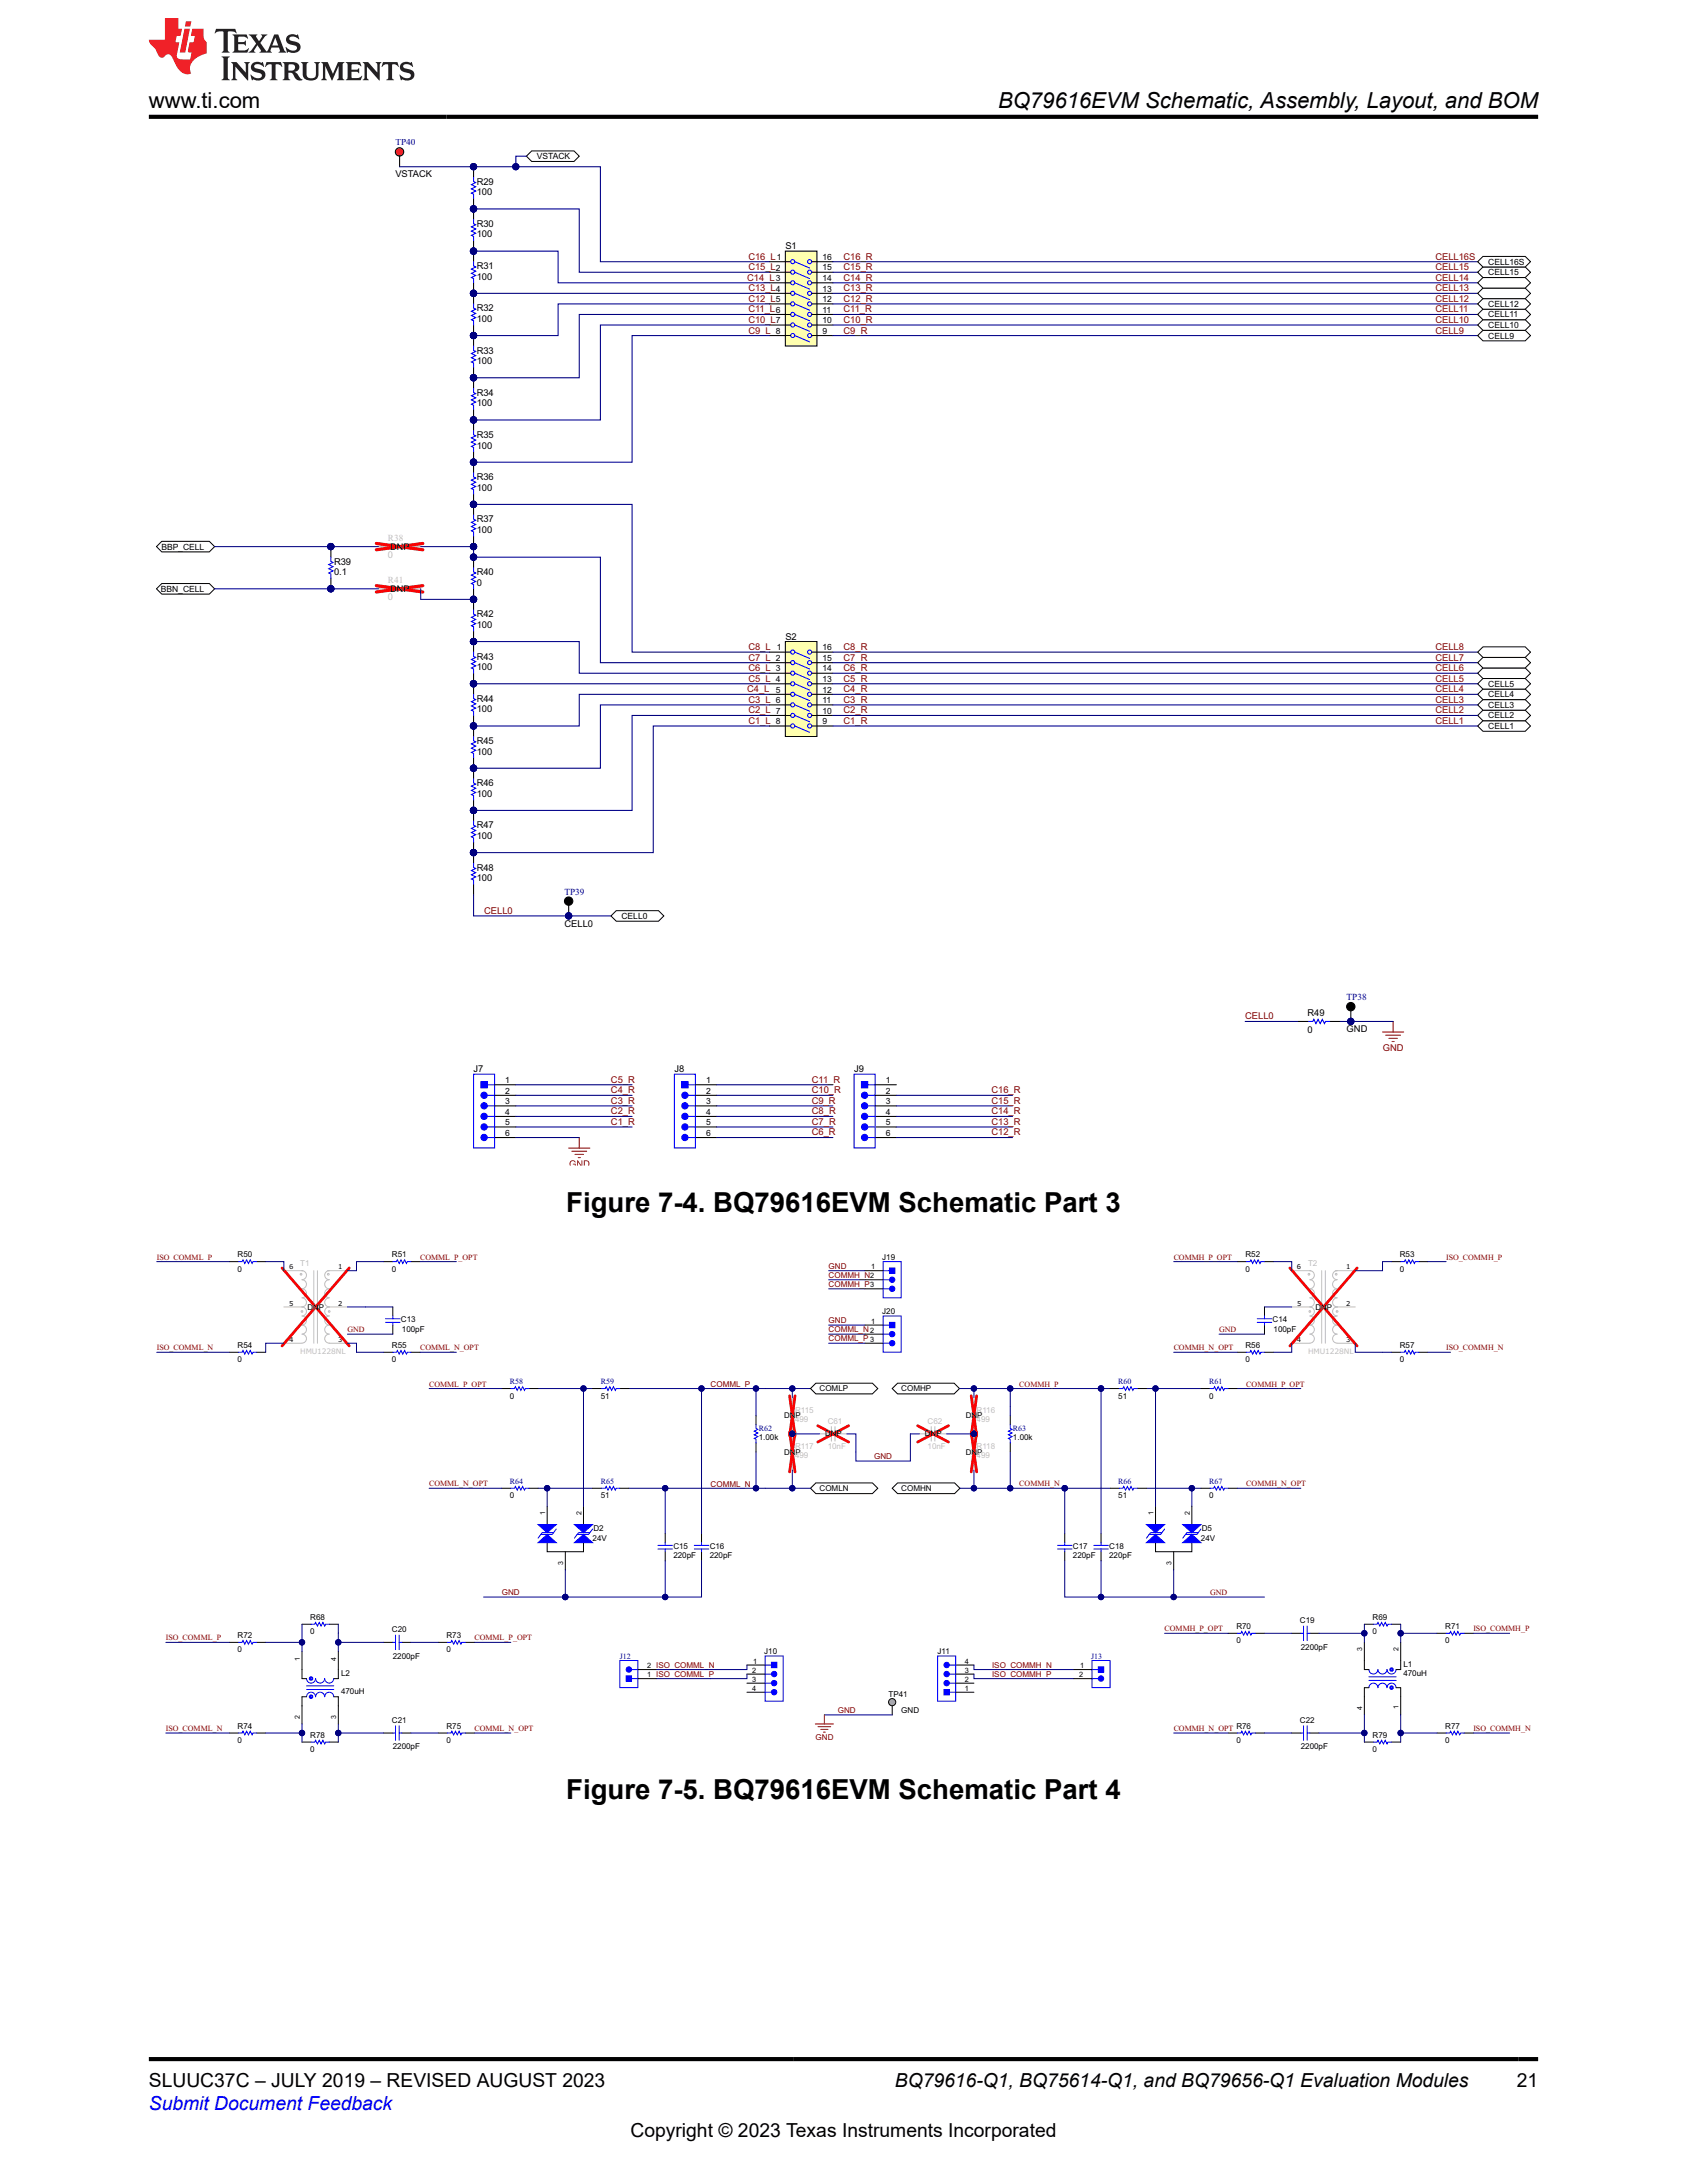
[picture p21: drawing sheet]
<svg xmlns="http://www.w3.org/2000/svg" width="216mm" height="279mm" viewBox="0 0 216 279" stroke-linecap="round" stroke-linejoin="round" font-family="sans-serif">
<defs><g id="words">
<g font-size="3.5">
<text x="72.5" y="155.2">Figure 7-4. BQ79616EVM Schematic Part 3</text>
<text x="72.5" y="230.3">Figure 7-5. BQ79616EVM Schematic Part 4</text>
</g>
<g font-size="2.8">
<text x="19" y="13.8">www.ti.com</text>
<text x="127.7" y="13.8">BQ79616EVM Schematic, Assembly, Layout, and BOM</text>
</g>
<g font-size="2.5">
<text x="19" y="267.1">SLUUC37C – JULY 2019 – REVISED AUGUST 2023</text>
<text x="114.5" y="267.1">BQ79616-Q1, BQ75614-Q1, and BQ79656-Q1 Evaluation Modules</text>
<text x="194.1" y="267.1">21</text>
<text x="80.7" y="273.5">Copyright © 2023 Texas Instruments Incorporated</text>
</g>
<text font-size="2.5" fill="#00f" x="19" y="270">Submit Document Feedback</text>
<g font-size="1.2" fill="#00007f">
<text x="50.6" y="18.6">TP40</text>
<text x="72.2" y="114.5">TP39</text>
<text x="172.3" y="128">TP38</text>
</g>
<g font-size="1.2">
<text x="50.6" y="22.7">VSTACK</text>
<text x="61" y="23.6">R29</text>
<text x="61" y="29">R30</text>
<text x="61" y="25">100</text>
<text x="61" y="30.4">100</text>
<text x="61" y="35.8">100</text>
<text x="61" y="34.4">R31</text>
<text x="100.5" y="31.9">S1</text>
<text x="61" y="41.2">100</text>
<text x="61" y="39.9">R32</text>
<text x="61" y="46.6">100</text>
<text x="61" y="45.3">R33</text>
<text x="61" y="52">100</text>
<text x="61" y="50.7">R34</text>
<text x="61" y="57.4">100</text>
<text x="61" y="56.1">R35</text>
<text x="61" y="62.8">100</text>
<text x="61" y="61.5">R36</text>
<text x="49.9" y="70.3">DNP</text>
<text x="61" y="68.2">100</text>
<text x="61" y="66.9">R37</text>
<text x="42.8" y="73.6">0.1</text>
<text x="42.8" y="72.3">R39</text>
<text x="49.9" y="75.8">DNP</text>
<text x="61" y="75">0</text>
<text x="61" y="73.6">R40</text>
<text x="61" y="80.4">100</text>
<text x="61" y="79">R42</text>
<text x="100.5" y="81.9">S2</text>
<text x="61" y="89.8">R44</text>
<text x="61" y="85.8">100</text>
<text x="61" y="84.4">R43</text>
<text x="61" y="95.2">R45</text>
<text x="61" y="91.2">100</text>
<text x="61" y="102">100</text>
<text x="61" y="100.6">R46</text>
<text x="61" y="96.6">100</text>
<text x="61" y="107.4">100</text>
<text x="61" y="106">R47</text>
<text x="61" y="111.4">R48</text>
<text x="61" y="112.8">100</text>
<text x="72.2" y="118.6">CELL0</text>
<text x="167.3" y="130.1">R49</text>
<text x="60.6" y="137.2">J7</text>
<text x="86.3" y="137.2">J8</text>
<text x="109.3" y="137.2">J9</text>
<text x="167.3" y="132.2">0</text>
<text x="172.3" y="132.1">GND</text>
</g>
<g font-size="1.2" fill="#7f0000">
<text x="95.6" y="35.9">C14_L3</text>
<text x="95.8" y="34.6">C15_L2</text>
<text x="95.8" y="33.2">C16_L1</text>
<text x="108" y="33.2">C16_R</text>
<text x="108" y="34.6">C15_R</text>
<text x="108" y="35.9">C14_R</text>
<text x="183.7" y="34.6">CELL15</text>
<text x="183.7" y="35.9">CELL14</text>
<text x="183.7" y="33.2">CELL16S</text>
<text x="95.8" y="37.3">C13_L4</text>
<text x="95.8" y="38.6">C12_L5</text>
<text x="95.8" y="40">C11_L6</text>
<text x="95.8" y="41.3">C10_L7</text>
<text x="108" y="37.3">C13_R</text>
<text x="108" y="38.6">C12_R</text>
<text x="108" y="40">C11_R</text>
<text x="108" y="41.3">C10_R</text>
<text x="183.7" y="41.3">CELL10</text>
<text x="183.7" y="37.3">CELL13</text>
<text x="183.7" y="38.6">CELL12</text>
<text x="183.7" y="40">CELL11</text>
<text x="95.8" y="42.7">C9_L 8</text>
<text x="108" y="42.7">C9_R</text>
<text x="183.7" y="42.7">CELL9</text>
<text x="95.8" y="83.2">C8_L</text>
<text x="107.9" y="83.2">C8_R</text>
<text x="183.7" y="83.2">CELL8</text>
<text x="95.6" y="88.6">C4_L</text>
<text x="95.8" y="87.3">C5_L 4</text>
<text x="95.8" y="85.9">C6_L 3</text>
<text x="95.8" y="84.6">C7_L 2</text>
<text x="95.8" y="90">C3_L 6</text>
<text x="107.9" y="84.6">C7_R</text>
<text x="108" y="85.9">C6_R</text>
<text x="108" y="87.3">C5_R</text>
<text x="108" y="88.6">C4_R</text>
<text x="108" y="90">C3_R</text>
<text x="183.7" y="87.3">CELL5</text>
<text x="183.7" y="88.6">CELL4</text>
<text x="183.7" y="90">CELL3</text>
<text x="183.7" y="85.9">CELL6</text>
<text x="183.7" y="84.6">CELL7</text>
<text x="95.8" y="91.3">C2_L 7</text>
<text x="95.8" y="92.7">C1_L 8</text>
<text x="108" y="91.3">C2_R</text>
<text x="108" y="92.7">C1_R</text>
<text x="183.7" y="91.3">CELL2</text>
<text x="183.7" y="92.7">CELL1</text>
<text x="62" y="117">CELL0</text>
<text x="159.4" y="130.5">CELL0</text>
<text x="177" y="134.5">GND</text>
<text x="78.2" y="138.6">C5_R</text>
<text x="78.2" y="139.9">C4_R</text>
<text x="78.2" y="141.3">C3_R</text>
<text x="78.2" y="142.6">C2_R</text>
<text x="78.2" y="144">C1_R</text>
<text x="103.9" y="144">C7_R</text>
<text x="103.9" y="142.6">C8_R</text>
<text x="103.9" y="138.6">C11_R</text>
<text x="103.9" y="139.9">C10_R</text>
<text x="103.9" y="141.3">C9_R</text>
<text x="126.9" y="139.9">C16_R</text>
<text x="126.9" y="141.3">C15_R</text>
<text x="126.9" y="142.6">C14_R</text>
<text x="126.9" y="144">C13_R</text>
<text x="103.9" y="145.3">C6_R</text>
<text x="126.9" y="145.3">C12_R</text>
</g>
<g font-size="1.2" fill="#bebebe">
<text x="49.6" y="71.5">0</text>
<text x="49.6" y="69.3">R38</text>
<text x="49.6" y="76.9">0</text>
<text x="49.6" y="74.7">R41</text>
</g>
<g font-size="1.1">
<text x="68.7" y="20.4">VSTACK</text>
<text x="105.2" y="36">14</text>
<text x="105.2" y="34.6">15</text>
<text x="105.2" y="33.3">16</text>
<text x="190.5" y="35.2">CELL15</text>
<text x="190.5" y="33.9">CELL16S</text>
<text x="105.2" y="37.3">13</text>
<text x="105.2" y="38.7">12</text>
<text x="105.2" y="41.4">10</text>
<text x="105.2" y="40">11</text>
<text x="190.5" y="39.3">CELL12</text>
<text x="190.5" y="40.6">CELL11</text>
<text x="190.5" y="42">CELL10</text>
<text x="105.2" y="42.7">9</text>
<text x="190.5" y="43.3">CELL9</text>
<text x="20.7" y="70.3">BBP_CELL</text>
<text x="20.6" y="75.7">BBN_CELL</text>
<text x="99.4" y="83.2">1</text>
<text x="105.2" y="83.2">16</text>
<text x="190.5" y="83.8">CELL8</text>
<text x="99.3" y="88.6">5</text>
<text x="105.2" y="85.9">14</text>
<text x="105.2" y="87.3">13</text>
<text x="105.2" y="84.6">15</text>
<text x="105.2" y="88.6">12</text>
<text x="105.2" y="90">11</text>
<text x="190.5" y="87.9">CELL5</text>
<text x="190.5" y="89.3">CELL4</text>
<text x="105.2" y="92.7">9</text>
<text x="105.2" y="91.3">10</text>
<text x="190.5" y="90.6">CELL3</text>
<text x="190.5" y="92">CELL2</text>
<text x="190.5" y="93.3">CELL1</text>
<text x="79.5" y="117.6">CELL0</text>
<text x="64.7" y="138.6">1</text>
<text x="64.7" y="140">2</text>
<text x="64.7" y="141.3">3</text>
<text x="64.7" y="142.7">4</text>
<text x="90.4" y="138.6">1</text>
<text x="90.4" y="140">2</text>
<text x="90.4" y="141.3">3</text>
<text x="90.4" y="142.7">4</text>
<text x="113.4" y="138.6">1</text>
<text x="113.4" y="140">2</text>
<text x="113.4" y="141.3">3</text>
<text x="113.4" y="142.7">4</text>
<text x="64.7" y="144">5</text>
<text x="64.7" y="145.4">6</text>
<text x="90.4" y="144">5</text>
<text x="90.4" y="145.4">6</text>
<text x="113.4" y="144">5</text>
<text x="113.4" y="145.4">6</text>
</g>
<g font-size="1" fill="#7f0000">
<text x="20.1" y="161.2">ISO_COMML_P</text>
<text x="53.8" y="161.2">COMML_P_OPT</text>
<text x="150.2" y="161.2">COMMH_P_OPT</text>
<text x="185.1" y="161.2">ISO_COMMH_P</text>
<text x="106" y="162.4">GND</text>
<text x="106" y="163.6">COMMH_N2</text>
<text x="106" y="164.7">COMMH_P3</text>
<text x="20.1" y="172.8">ISO_COMML_N</text>
<text x="44.5" y="170.5">GND</text>
<text x="53.8" y="172.8">COMML_N_OPT</text>
<text x="106" y="169.4">GND</text>
<text x="106" y="170.5">COMML_N 2</text>
<text x="106" y="171.7">COMML_P 3</text>
<text x="150.2" y="172.8">COMMH_N_OPT</text>
<text x="156" y="170.5">GND</text>
<text x="185.1" y="172.8">ISO_COMMH_N</text>
<text x="54.9" y="177.5">COMML_P_OPT</text>
<text x="90.9" y="177.5">COMML_P</text>
<text x="130.5" y="177.5">COMMH_P</text>
<text x="159.5" y="177.5">COMMH_P_OPT</text>
<text x="54.9" y="190.2">COMML_N_OPT</text>
<text x="90.9" y="190.3">COMML_N</text>
<text x="111.9" y="186.8">GND</text>
<text x="130.5" y="190.2">COMMH_N</text>
<text x="159.5" y="190.2">COMMH_N_OPT</text>
<text x="21.2" y="210">ISO_COMML_P</text>
<text x="60.7" y="210">COMML_P_OPT</text>
<text x="64.2" y="204.2">GND</text>
<text x="149" y="208.8">COMMH_P_OPT</text>
<text x="154.9" y="204.2">GND</text>
<text x="188.6" y="208.8">ISO_COMMH_P</text>
<text x="127" y="213.5">ISO_COMMH_N</text>
<text x="127" y="214.6">ISO_COMMH_P</text>
<text x="21.2" y="221.6">ISO_COMML_N</text>
<text x="60.7" y="221.6">COMML_N_OPT</text>
<text x="107.2" y="219.3">GND</text>
<text x="150.2" y="221.6">COMMH_N_OPT</text>
<text x="188.6" y="221.6">ISO_COMMH_N</text>
<text x="104.4" y="222.7">GND</text>
</g>
<g font-size="1">
<text x="30.4" y="160.9">R50</text>
<text x="50.2" y="160.9">R51</text>
<text x="112.9" y="161.2">J19</text>
<text x="159.4" y="160.9">R52</text>
<text x="179.1" y="160.9">R53</text>
<text x="30.4" y="162.8">0</text>
<text x="39.4" y="167.6">DNP</text>
<text x="50.2" y="162.8">0</text>
<text x="159.4" y="162.8">0</text>
<text x="168.3" y="167.6">DNP</text>
<text x="179.1" y="162.8">0</text>
<text x="30.4" y="172.5">R54</text>
<text x="50.2" y="172.5">R55</text>
<text x="51.3" y="169.3">C13</text>
<text x="51.4" y="170.5">100pF</text>
<text x="112.9" y="168.2">J20</text>
<text x="159.4" y="172.5">R56</text>
<text x="162.9" y="169.3">C14</text>
<text x="163" y="170.5">100pF</text>
<text x="179.1" y="172.5">R57</text>
<text x="30.4" y="174.4">0</text>
<text x="50.2" y="174.4">0</text>
<text x="65.3" y="179">0</text>
<text x="76.9" y="179">51</text>
<text x="104.9" y="178.1">COMLP</text>
<text x="115.3" y="178.1">COMHP</text>
<text x="143.1" y="179">51</text>
<text x="154.7" y="179">0</text>
<text x="159.4" y="174.4">0</text>
<text x="179.1" y="174.4">0</text>
<text x="97.1" y="184.3">1.00k</text>
<text x="100.4" y="181.5">DNP</text>
<text x="105.6" y="183.9">DNP</text>
<text x="118.4" y="183.9">DNP</text>
<text x="123.6" y="181.5">DNP</text>
<text x="129.6" y="184.3">1.00k</text>
<text x="65.3" y="191.8">0</text>
<text x="76.9" y="191.8">51</text>
<text x="100.4" y="186.2">DNP</text>
<text x="104.9" y="190.8">COMLN</text>
<text x="115.3" y="190.8">COMHN</text>
<text x="123.6" y="186.2">DNP</text>
<text x="143.1" y="191.8">51</text>
<text x="154.7" y="191.8">0</text>
<text x="75.8" y="197.2">24V</text>
<text x="76" y="195.9">D2</text>
<text x="153.7" y="197.2">24V</text>
<text x="153.8" y="195.9">D5</text>
<text x="86.2" y="199.4">220pF</text>
<text x="86.2" y="198.3">C15</text>
<text x="90.8" y="199.4">220pF</text>
<text x="90.8" y="198.3">C16</text>
<text x="137.3" y="199.4">220pF</text>
<text x="137.3" y="198.3">C17</text>
<text x="142" y="199.4">220pF</text>
<text x="142" y="198.3">C18</text>
<text x="30.4" y="209.6">R72</text>
<text x="39.7" y="207.3">R68</text>
<text x="39.7" y="209.2">0</text>
<text x="50.2" y="208.9">C20</text>
<text x="57.1" y="209.6">R73</text>
<text x="158.2" y="208.5">R70</text>
<text x="166.4" y="207.8">C19</text>
<text x="175.7" y="209.2">0</text>
<text x="175.7" y="207.3">R69</text>
<text x="185" y="208.5">R71</text>
<text x="30.4" y="211.5">0</text>
<text x="43.6" y="214.5">L2</text>
<text x="50.3" y="212.3">2200pF</text>
<text x="57.1" y="211.5">0</text>
<text x="97.8" y="211.7">J10</text>
<text x="120" y="211.7">J11</text>
<text x="158.2" y="210.3">0</text>
<text x="166.5" y="211.1">2200pF</text>
<text x="179.6" y="213.3">L1</text>
<text x="179.6" y="214.5">470uH</text>
<text x="185" y="210.3">0</text>
<text x="30.4" y="221.2">R74</text>
<text x="43.6" y="216.8">470uH</text>
<text x="50.2" y="220.5">C21</text>
<text x="57.1" y="221.2">R75</text>
<text x="113.7" y="217.2">TP41</text>
<text x="115.3" y="219.3">GND</text>
<text x="158.2" y="221.2">R76</text>
<text x="166.4" y="220.5">C22</text>
<text x="185" y="221.2">R77</text>
<text x="30.4" y="223.1">0</text>
<text x="39.7" y="222.4">R78</text>
<text x="39.7" y="224.3">0</text>
<text x="50.3" y="223.9">2200pF</text>
<text x="57.1" y="223.1">0</text>
<text x="158.2" y="223.1">0</text>
<text x="166.5" y="223.9">2200pF</text>
<text x="175.7" y="224.3">0</text>
<text x="175.7" y="222.4">R79</text>
<text x="185" y="223.1">0</text>
</g>
<g font-size="1" fill="#bebebe">
<text x="38.4" y="162.1">T1</text>
<text x="167.4" y="162.1">T2</text>
<text x="38.4" y="173.3">HMU1228NL</text>
<text x="167.4" y="173.3">HMU1228NL</text>
<text x="101.8" y="180.9">R115</text>
<text x="101.8" y="182">499</text>
<text x="101.8" y="185.5">R117</text>
<text x="105.9" y="185.5">10nF</text>
<text x="105.9" y="182.3">C61</text>
<text x="118.7" y="185.5">10nF</text>
<text x="118.7" y="182.3">C62</text>
<text x="125" y="180.9">R116</text>
<text x="125" y="182">499</text>
<text x="125" y="185.5">R118</text>
<text x="101.8" y="186.7">499</text>
<text x="125" y="186.7">499</text>
</g>
<g font-size="1" fill="#00007f">
<text x="65.3" y="177.1">R58</text>
<text x="76.9" y="177.1">R59</text>
<text x="143.1" y="177.1">R60</text>
<text x="154.7" y="177.1">R61</text>
<text x="97.1" y="183.2">R62</text>
<text x="129.6" y="183.2">R63</text>
<text x="65.3" y="189.9">R64</text>
<text x="76.9" y="189.9">R65</text>
<text x="143.1" y="189.9">R66</text>
<text x="154.7" y="189.9">R67</text>
<text x="79.3" y="212.3">J12</text>
<text x="139.6" y="212.3">J13</text>
</g>
<g font-size=".9">
<text x="37" y="162.5">6</text>
<text x="37" y="167.1">5</text>
<text x="43.3" y="167.1">2</text>
<text x="43.3" y="162.5">1</text>
<text x="111.5" y="162.4">1</text>
<text x="166" y="162.5">6</text>
<text x="166" y="167.1">5</text>
<text x="172.3" y="167.1">2</text>
<text x="172.3" y="162.5">1</text>
<text x="37" y="171.7">4</text>
<text x="43.3" y="171.7">3</text>
<text x="111.5" y="169.4">1</text>
<text x="166" y="171.7">4</text>
<text x="172.3" y="171.7">3</text>
<text x="69.8" y="194" transform="rotate(-90 69.8 194)">1</text>
<text x="74.4" y="194" transform="rotate(-90 74.4 194)">2</text>
<text x="147.6" y="194" transform="rotate(-90 147.6 194)">1</text>
<text x="152.3" y="194" transform="rotate(-90 152.3 194)">2</text>
<text x="72.1" y="200.2" transform="rotate(-90 72.1 200.2)">3</text>
<text x="149.9" y="200.2" transform="rotate(-90 149.9 200.2)">3</text>
<text x="38.4" y="212.5" transform="rotate(-90 38.4 212.5)">1</text>
<text x="43" y="212.5" transform="rotate(-90 43 212.5)">4</text>
<text x="82.8" y="213.5">2 ISO_COMML_N</text>
<text x="82.8" y="214.7">1 ISO_COMML_P</text>
<text x="96.3" y="214.1">2</text>
<text x="96.3" y="215.2">3</text>
<text x="96.4" y="212.9">1</text>
<text x="123.5" y="212.9">4</text>
<text x="123.5" y="214.1">3</text>
<text x="123.5" y="215.2">2</text>
<text x="138.1" y="214.7">2</text>
<text x="138.2" y="213.5">1</text>
<text x="174.3" y="211.4" transform="rotate(-90 174.3 211.4)">3</text>
<text x="179" y="211.4" transform="rotate(-90 179 211.4)">2</text>
<text x="38.4" y="220" transform="rotate(-90 38.4 220)">2</text>
<text x="43" y="220" transform="rotate(-90 43 220)">3</text>
<text x="96.3" y="216.4">4</text>
<text x="123.5" y="216.4">1</text>
<text x="174.3" y="218.8" transform="rotate(-90 174.3 218.8)">4</text>
<text x="179" y="218.7" transform="rotate(-90 179 218.7)">1</text>
</g>
</g></defs>
<path d="M60.6 109.1v1.4" fill="none" stroke="#000" stroke-width=".14"/>
<circle cx="60.6" cy="109.1" r=".4" fill="#00007f"/>
<circle cx="60.6" cy="109.1" r=".4" fill="none" stroke="#00007f" stroke-width=".13"/>
<path d="M60.6 113.2v1.3" fill="none" stroke="#000" stroke-width=".14"/>
<path d="M60.6 110.5v.5l.3 .2-.6 .2 .6 .3-.6 .3 .6 .2-.6 .3 .3 .1v.6" fill="none" stroke="#00f" stroke-width=".14"/>
<circle cx="60.6" cy="109.1" r=".4" fill="#00007f"/>
<circle cx="60.6" cy="109.1" r=".4" fill="none" stroke="#00007f" stroke-width=".13"/>
<path d="M60.6 103.7v1.4" fill="none" stroke="#000" stroke-width=".14"/>
<circle cx="60.6" cy="103.7" r=".4" fill="#00007f"/>
<circle cx="60.6" cy="103.7" r=".4" fill="none" stroke="#00007f" stroke-width=".13"/>
<path d="M60.6 107.8v1.3" fill="none" stroke="#000" stroke-width=".14"/>
<circle cx="60.6" cy="109.1" r=".4" fill="#00007f"/>
<circle cx="60.6" cy="109.1" r=".4" fill="none" stroke="#00007f" stroke-width=".13"/>
<path d="M60.6 105.1v.5l.3 .2-.6 .2 .6 .3-.6 .3 .6 .2-.6 .3 .3 .1v.6" fill="none" stroke="#00f" stroke-width=".14"/>
<circle cx="60.6" cy="103.7" r=".4" fill="#00007f"/>
<circle cx="60.6" cy="103.7" r=".4" fill="none" stroke="#00007f" stroke-width=".13"/>
<circle cx="60.6" cy="109.1" r=".4" fill="#00007f"/>
<circle cx="60.6" cy="109.1" r=".4" fill="none" stroke="#00007f" stroke-width=".13"/>
<path d="M60.6 98.3v1.4" fill="none" stroke="#000" stroke-width=".14"/>
<circle cx="60.6" cy="98.3" r=".4" fill="#00007f"/>
<circle cx="60.6" cy="98.3" r=".4" fill="none" stroke="#00007f" stroke-width=".13"/>
<path d="M60.6 102.4v1.3" fill="none" stroke="#000" stroke-width=".14"/>
<circle cx="60.6" cy="103.7" r=".4" fill="#00007f"/>
<circle cx="60.6" cy="103.7" r=".4" fill="none" stroke="#00007f" stroke-width=".13"/>
<path d="M60.6 99.7v.5l.3 .1-.6 .3 .6 .3-.6 .3 .6 .2-.6 .3 .3 .1v.6" fill="none" stroke="#00f" stroke-width=".14"/>
<circle cx="60.6" cy="98.3" r=".4" fill="#00007f"/>
<circle cx="60.6" cy="98.3" r=".4" fill="none" stroke="#00007f" stroke-width=".13"/>
<circle cx="60.6" cy="103.7" r=".4" fill="#00007f"/>
<circle cx="60.6" cy="103.7" r=".4" fill="none" stroke="#00007f" stroke-width=".13"/>
<path d="M60.6 92.9v1.4" fill="none" stroke="#000" stroke-width=".14"/>
<circle cx="60.6" cy="92.9" r=".4" fill="#00007f"/>
<circle cx="60.6" cy="92.9" r=".4" fill="none" stroke="#00007f" stroke-width=".13"/>
<path d="M60.6 97v1.3" fill="none" stroke="#000" stroke-width=".14"/>
<circle cx="60.6" cy="98.3" r=".4" fill="#00007f"/>
<circle cx="60.6" cy="98.3" r=".4" fill="none" stroke="#00007f" stroke-width=".13"/>
<path d="M60.6 94.3v.5l.3 .1-.6 .3 .6 .3-.6 .3 .6 .2-.6 .3 .3 .1v.6" fill="none" stroke="#00f" stroke-width=".14"/>
<circle cx="60.6" cy="92.9" r=".4" fill="#00007f"/>
<circle cx="60.6" cy="92.9" r=".4" fill="none" stroke="#00007f" stroke-width=".13"/>
<circle cx="60.6" cy="98.3" r=".4" fill="#00007f"/>
<circle cx="60.6" cy="98.3" r=".4" fill="none" stroke="#00007f" stroke-width=".13"/>
<path d="M60.6 87.5v1.4" fill="none" stroke="#000" stroke-width=".14"/>
<circle cx="60.6" cy="87.5" r=".4" fill="#00007f"/>
<circle cx="60.6" cy="87.5" r=".4" fill="none" stroke="#00007f" stroke-width=".13"/>
<path d="M60.6 91.6v1.3" fill="none" stroke="#000" stroke-width=".14"/>
<circle cx="60.6" cy="92.9" r=".4" fill="#00007f"/>
<circle cx="60.6" cy="92.9" r=".4" fill="none" stroke="#00007f" stroke-width=".13"/>
<path d="M60.6 88.9v.5l.3 .1-.6 .3 .6 .3-.6 .3 .6 .2-.6 .3 .3 .1v.6" fill="none" stroke="#00f" stroke-width=".14"/>
<circle cx="60.6" cy="87.5" r=".4" fill="#00007f"/>
<circle cx="60.6" cy="87.5" r=".4" fill="none" stroke="#00007f" stroke-width=".13"/>
<circle cx="60.6" cy="92.9" r=".4" fill="#00007f"/>
<circle cx="60.6" cy="92.9" r=".4" fill="none" stroke="#00007f" stroke-width=".13"/>
<path d="M60.6 82.1v1.4" fill="none" stroke="#000" stroke-width=".14"/>
<circle cx="60.6" cy="82.1" r=".4" fill="#00007f"/>
<circle cx="60.6" cy="82.1" r=".4" fill="none" stroke="#00007f" stroke-width=".13"/>
<path d="M60.6 86.2v1.3" fill="none" stroke="#000" stroke-width=".14"/>
<circle cx="60.6" cy="87.5" r=".4" fill="#00007f"/>
<circle cx="60.6" cy="87.5" r=".4" fill="none" stroke="#00007f" stroke-width=".13"/>
<path d="M60.6 83.5v.5l.3 .1-.6 .3 .6 .3-.6 .3 .6 .2-.6 .3 .3 .1v.6" fill="none" stroke="#00f" stroke-width=".14"/>
<circle cx="60.6" cy="82.1" r=".4" fill="#00007f"/>
<circle cx="60.6" cy="82.1" r=".4" fill="none" stroke="#00007f" stroke-width=".13"/>
<circle cx="60.6" cy="87.5" r=".4" fill="#00007f"/>
<circle cx="60.6" cy="87.5" r=".4" fill="none" stroke="#00007f" stroke-width=".13"/>
<path d="M166.1 130.7h1.4M170.2 130.7h1.3" fill="none" stroke="#000" stroke-width=".14"/>
<path d="M167.5 130.7h.5l.1-.2 .3 .5 .3-.5 .3 .5 .2-.5 .3 .5 .1-.3h.6" fill="none" stroke="#00f" stroke-width=".14"/>
<path d="M176.9 132.1h2.7M177.3 132.5h1.9M177.7 132.9h1.1M178.2 133.3h.2M178.3 130.7v1.4" fill="none" stroke="#7f0000" stroke-width=".14"/>
<path d="M98.5 92.9h-14.9v16.2h-23" fill="none" stroke="#00007f" stroke-width=".14"/>
<circle cx="60.6" cy="109.1" r=".4" fill="#00007f"/>
<circle cx="60.6" cy="109.1" r=".4" fill="none" stroke="#00007f" stroke-width=".13"/>
<path d="M159.4 130.7h6.7M171.5 130.7h6.8" fill="none" stroke="#00007f" stroke-width=".14"/>
<circle cx="172.9" cy="130.7" r=".4" fill="#00007f"/>
<circle cx="172.9" cy="130.7" r=".4" fill="none" stroke="#00007f" stroke-width=".13"/>
<path d="M100.5 82.1h4.1v12.2h-4.1z" fill="#ffffaf"/>
<g fill="none" stroke="#000" stroke-width=".14">
<path d="M60.6 76.7v1.4M98.5 83.5h2.7M98.5 84.8h2.7M98.5 86.2h2.7M98.5 87.5h2.7M98.5 88.9h2.7M98.5 90.2h2.7M98.5 91.6h2.7M98.5 92.9h2.7M100.5 82.1h4.1v12.2h-4.1zM103.9 83.5h2.7M103.9 84.8h2.7"/>
<path d="M103.9 86.2h2.7M103.9 87.5h2.7M103.9 88.9h2.7M103.9 90.2h2.7M103.9 91.6h2.7M103.9 92.9h2.7"/>
</g>
<g fill="none" stroke="#00f" stroke-width=".14">
<path d="M101.7 86.2l1.9 .8M101.7 84.8l1.9 .8M101.7 83.5l1.9 .8M101.7 90.2l1.9 .8M101.7 88.9l1.9 .8M101.7 87.5l1.9 .8M101.7 91.6l1.9 .8M101.7 92.9l1.9 .8"/>
<circle cx="101.5" cy="92.9" r=".26"/>
<circle cx="101.5" cy="91.6" r=".26"/>
<circle cx="101.5" cy="90.2" r=".26"/>
<circle cx="101.5" cy="84.8" r=".26"/>
<circle cx="101.5" cy="83.5" r=".26"/>
<circle cx="101.5" cy="86.2" r=".26"/>
<circle cx="101.5" cy="88.9" r=".26"/>
<circle cx="101.5" cy="87.5" r=".26"/>
<circle cx="103.6" cy="92.9" r=".26"/>
<circle cx="103.6" cy="86.2" r=".26"/>
<circle cx="103.6" cy="90.2" r=".26"/>
<circle cx="103.6" cy="83.5" r=".26"/>
<circle cx="103.6" cy="88.9" r=".26"/>
<circle cx="103.6" cy="84.8" r=".26"/>
<circle cx="103.6" cy="87.5" r=".26"/>
<circle cx="103.6" cy="91.6" r=".26"/>
</g>
<circle cx="60.6" cy="76.7" r=".4" fill="#00007f"/>
<circle cx="60.6" cy="76.7" r=".4" fill="none" stroke="#00007f" stroke-width=".13"/>
<path d="M60.6 80.8v1.3" fill="none" stroke="#000" stroke-width=".14"/>
<circle cx="60.6" cy="82.1" r=".4" fill="#00007f"/>
<circle cx="60.6" cy="82.1" r=".4" fill="none" stroke="#00007f" stroke-width=".13"/>
<path d="M60.6 78.1v.5l.3 .1-.6 .3 .6 .3-.6 .2 .6 .3-.6 .3 .3 .1v.6" fill="none" stroke="#00f" stroke-width=".14"/>
<circle cx="60.6" cy="76.7" r=".4" fill="#00007f"/>
<circle cx="60.6" cy="76.7" r=".4" fill="none" stroke="#00007f" stroke-width=".13"/>
<circle cx="60.6" cy="82.1" r=".4" fill="#00007f"/>
<circle cx="60.6" cy="82.1" r=".4" fill="none" stroke="#00007f" stroke-width=".13"/>
<path d="M60.6 64.6v1.3" fill="none" stroke="#000" stroke-width=".14"/>
<circle cx="60.6" cy="64.6" r=".4" fill="#00007f"/>
<circle cx="60.6" cy="64.6" r=".4" fill="none" stroke="#00007f" stroke-width=".13"/>
<path d="M60.6 68.6v1.4" fill="none" stroke="#000" stroke-width=".14"/>
<circle cx="60.6" cy="70" r=".4" fill="#00007f"/>
<circle cx="60.6" cy="70" r=".4" fill="none" stroke="#00007f" stroke-width=".13"/>
<path d="M60.6 65.9v.5l.3 .2-.6 .3 .6 .2-.6 .3 .6 .3-.6 .2 .3 .2v.5" fill="none" stroke="#00f" stroke-width=".14"/>
<circle cx="60.6" cy="64.6" r=".4" fill="#00007f"/>
<circle cx="60.6" cy="64.6" r=".4" fill="none" stroke="#00007f" stroke-width=".13"/>
<circle cx="60.6" cy="70" r=".4" fill="#00007f"/>
<circle cx="60.6" cy="70" r=".4" fill="none" stroke="#00007f" stroke-width=".13"/>
<path d="M106.6 83.5h82.5M106.6 84.8h82.5" fill="none" stroke="#00007f" stroke-width=".14"/>
<path d="M60.6 53.8v1.3" fill="none" stroke="#000" stroke-width=".14"/>
<circle cx="60.6" cy="53.7" r=".4" fill="#00007f"/>
<circle cx="60.6" cy="53.7" r=".4" fill="none" stroke="#00007f" stroke-width=".13"/>
<path d="M60.6 57.8v1.4" fill="none" stroke="#000" stroke-width=".14"/>
<circle cx="60.6" cy="59.1" r=".4" fill="#00007f"/>
<circle cx="60.6" cy="59.1" r=".4" fill="none" stroke="#00007f" stroke-width=".13"/>
<path d="M60.6 55.1v.5l.3 .2-.6 .3 .6 .2-.6 .3 .6 .3-.6 .2 .3 .2v.5" fill="none" stroke="#00f" stroke-width=".14"/>
<circle cx="60.6" cy="53.7" r=".4" fill="#00007f"/>
<circle cx="60.6" cy="53.7" r=".4" fill="none" stroke="#00007f" stroke-width=".13"/>
<circle cx="60.6" cy="59.1" r=".4" fill="#00007f"/>
<circle cx="60.6" cy="59.1" r=".4" fill="none" stroke="#00007f" stroke-width=".13"/>
<path d="M60.6 48.4v1.3" fill="none" stroke="#000" stroke-width=".14"/>
<circle cx="60.6" cy="48.3" r=".4" fill="#00007f"/>
<circle cx="60.6" cy="48.3" r=".4" fill="none" stroke="#00007f" stroke-width=".13"/>
<path d="M60.6 52.4v1.4" fill="none" stroke="#000" stroke-width=".14"/>
<circle cx="60.6" cy="53.7" r=".4" fill="#00007f"/>
<circle cx="60.6" cy="53.7" r=".4" fill="none" stroke="#00007f" stroke-width=".13"/>
<path d="M60.6 49.7v.5l.3 .2-.6 .2 .6 .3-.6 .3 .6 .3-.6 .2 .3 .2v.5" fill="none" stroke="#00f" stroke-width=".14"/>
<circle cx="60.6" cy="48.3" r=".4" fill="#00007f"/>
<circle cx="60.6" cy="48.3" r=".4" fill="none" stroke="#00007f" stroke-width=".13"/>
<circle cx="60.6" cy="53.7" r=".4" fill="#00007f"/>
<circle cx="60.6" cy="53.7" r=".4" fill="none" stroke="#00007f" stroke-width=".13"/>
<path d="M60.6 42.9v1.4" fill="none" stroke="#000" stroke-width=".14"/>
<circle cx="60.6" cy="42.9" r=".4" fill="#00007f"/>
<circle cx="60.6" cy="42.9" r=".4" fill="none" stroke="#00007f" stroke-width=".13"/>
<path d="M60.6 47v1.4" fill="none" stroke="#000" stroke-width=".14"/>
<circle cx="60.6" cy="48.3" r=".4" fill="#00007f"/>
<circle cx="60.6" cy="48.3" r=".4" fill="none" stroke="#00007f" stroke-width=".13"/>
<path d="M60.6 44.3v.5l.3 .2-.6 .2 .6 .3-.6 .3 .6 .3-.6 .2 .3 .2v.5" fill="none" stroke="#00f" stroke-width=".14"/>
<circle cx="60.6" cy="42.9" r=".4" fill="#00007f"/>
<circle cx="60.6" cy="42.9" r=".4" fill="none" stroke="#00007f" stroke-width=".13"/>
<circle cx="60.6" cy="48.3" r=".4" fill="#00007f"/>
<circle cx="60.6" cy="48.3" r=".4" fill="none" stroke="#00007f" stroke-width=".13"/>
<path d="M60.6 59.2v1.3" fill="none" stroke="#000" stroke-width=".14"/>
<circle cx="60.6" cy="59.1" r=".4" fill="#00007f"/>
<circle cx="60.6" cy="59.1" r=".4" fill="none" stroke="#00007f" stroke-width=".13"/>
<path d="M60.6 63.2v1.4" fill="none" stroke="#000" stroke-width=".14"/>
<circle cx="60.6" cy="64.6" r=".4" fill="#00007f"/>
<circle cx="60.6" cy="64.6" r=".4" fill="none" stroke="#00007f" stroke-width=".13"/>
<path d="M60.6 60.5v.5l.3 .2-.6 .3 .6 .2-.6 .3 .6 .3-.6 .2 .3 .2v.5" fill="none" stroke="#00f" stroke-width=".14"/>
<circle cx="60.6" cy="59.1" r=".4" fill="#00007f"/>
<circle cx="60.6" cy="59.1" r=".4" fill="none" stroke="#00007f" stroke-width=".13"/>
<circle cx="60.6" cy="64.6" r=".4" fill="#00007f"/>
<circle cx="60.6" cy="64.6" r=".4" fill="none" stroke="#00007f" stroke-width=".13"/>
<path d="M60.6 26.7v1.4" fill="none" stroke="#000" stroke-width=".14"/>
<circle cx="60.6" cy="26.7" r=".4" fill="#00007f"/>
<circle cx="60.6" cy="26.7" r=".4" fill="none" stroke="#00007f" stroke-width=".13"/>
<path d="M60.6 30.8v1.3" fill="none" stroke="#000" stroke-width=".14"/>
<circle cx="60.6" cy="32.1" r=".4" fill="#00007f"/>
<circle cx="60.6" cy="32.1" r=".4" fill="none" stroke="#00007f" stroke-width=".13"/>
<path d="M60.6 28.1v.5l.3 .2-.6 .2 .6 .3-.6 .3 .6 .2-.6 .3 .3 .2v.5" fill="none" stroke="#00f" stroke-width=".14"/>
<circle cx="60.6" cy="26.7" r=".4" fill="#00007f"/>
<circle cx="60.6" cy="26.7" r=".4" fill="none" stroke="#00007f" stroke-width=".13"/>
<circle cx="60.6" cy="32.1" r=".4" fill="#00007f"/>
<circle cx="60.6" cy="32.1" r=".4" fill="none" stroke="#00007f" stroke-width=".13"/>
<path d="M60.6 21.3v1.4" fill="none" stroke="#000" stroke-width=".14"/>
<circle cx="60.6" cy="21.3" r=".4" fill="#00007f"/>
<circle cx="60.6" cy="21.3" r=".4" fill="none" stroke="#00007f" stroke-width=".13"/>
<path d="M60.6 25.4v1.3" fill="none" stroke="#000" stroke-width=".14"/>
<circle cx="60.6" cy="26.7" r=".4" fill="#00007f"/>
<circle cx="60.6" cy="26.7" r=".4" fill="none" stroke="#00007f" stroke-width=".13"/>
<path d="M60.6 22.7v.5l.3 .2-.6 .2 .6 .3-.6 .3 .6 .2-.6 .3 .3 .2v.5" fill="none" stroke="#00f" stroke-width=".14"/>
<circle cx="60.6" cy="21.3" r=".4" fill="#00007f"/>
<circle cx="60.6" cy="21.3" r=".4" fill="none" stroke="#00007f" stroke-width=".13"/>
<circle cx="60.6" cy="26.7" r=".4" fill="#00007f"/>
<circle cx="60.6" cy="26.7" r=".4" fill="none" stroke="#00007f" stroke-width=".13"/>
<path d="M60.6 37.5v1.4" fill="none" stroke="#000" stroke-width=".14"/>
<circle cx="60.6" cy="37.5" r=".4" fill="#00007f"/>
<circle cx="60.6" cy="37.5" r=".4" fill="none" stroke="#00007f" stroke-width=".13"/>
<path d="M60.6 41.6v1.3" fill="none" stroke="#000" stroke-width=".14"/>
<circle cx="60.6" cy="42.9" r=".4" fill="#00007f"/>
<circle cx="60.6" cy="42.9" r=".4" fill="none" stroke="#00007f" stroke-width=".13"/>
<path d="M60.6 38.9v.5l.3 .2-.6 .2 .6 .3-.6 .3 .6 .3-.6 .2 .3 .2v.5" fill="none" stroke="#00f" stroke-width=".14"/>
<circle cx="60.6" cy="37.5" r=".4" fill="#00007f"/>
<circle cx="60.6" cy="37.5" r=".4" fill="none" stroke="#00007f" stroke-width=".13"/>
<circle cx="60.6" cy="42.9" r=".4" fill="#00007f"/>
<circle cx="60.6" cy="42.9" r=".4" fill="none" stroke="#00007f" stroke-width=".13"/>
<path d="M60.6 32.1v1.4" fill="none" stroke="#000" stroke-width=".14"/>
<circle cx="60.6" cy="32.1" r=".4" fill="#00007f"/>
<circle cx="60.6" cy="32.1" r=".4" fill="none" stroke="#00007f" stroke-width=".13"/>
<path d="M60.6 36.2v1.3" fill="none" stroke="#000" stroke-width=".14"/>
<circle cx="60.6" cy="37.5" r=".4" fill="#00007f"/>
<circle cx="60.6" cy="37.5" r=".4" fill="none" stroke="#00007f" stroke-width=".13"/>
<path d="M60.6 33.5v.5l.3 .2-.6 .2 .6 .3-.6 .3 .6 .3-.6 .2 .3 .2v.5" fill="none" stroke="#00f" stroke-width=".14"/>
<circle cx="60.6" cy="32.1" r=".4" fill="#00007f"/>
<circle cx="60.6" cy="32.1" r=".4" fill="none" stroke="#00007f" stroke-width=".13"/>
<circle cx="60.6" cy="37.5" r=".4" fill="#00007f"/>
<circle cx="60.6" cy="37.5" r=".4" fill="none" stroke="#00007f" stroke-width=".13"/>
<path d="M100.5 32.1h4.1v12.2h-4.1z" fill="#ffffaf"/>
<g fill="none" stroke="#000" stroke-width=".14">
<path d="M98.5 33.5h2.7M98.5 34.8h2.7M98.5 36.2h2.7M98.5 37.5h2.7M98.5 38.9h2.7M100.5 32.1h4.1v12.2h-4.1zM103.9 33.5h2.7M103.9 34.8h2.7M103.9 36.2h2.7M103.9 37.5h2.7M103.9 38.9h2.7M98.5 40.2h2.7"/>
<path d="M98.5 41.6h2.7M98.5 42.9h2.7M103.9 40.2h2.7M103.9 41.6h2.7M103.9 42.9h2.7M89 144.2h2.7M89 142.9h2.7"/>
</g>
<g fill="none" stroke="#00f" stroke-width=".14">
<path d="M101.7 36.2l1.9 .8M101.7 34.8l1.9 .9M101.7 33.5l1.9 .8M101.7 38.9l1.9 .8M101.7 37.5l1.9 .9M101.7 40.2l1.9 .9M101.7 41.6l1.9 .8M101.7 42.9l1.9 .9"/>
<circle cx="101.5" cy="34.8" r=".26"/>
<circle cx="101.5" cy="38.9" r=".26"/>
<circle cx="101.5" cy="33.5" r=".26"/>
<circle cx="101.5" cy="36.2" r=".26"/>
<circle cx="101.5" cy="37.5" r=".26"/>
<circle cx="103.6" cy="34.8" r=".26"/>
<circle cx="103.6" cy="38.9" r=".26"/>
<circle cx="103.6" cy="33.5" r=".26"/>
<circle cx="103.6" cy="36.2" r=".26"/>
<circle cx="103.6" cy="37.5" r=".26"/>
<circle cx="101.5" cy="41.6" r=".26"/>
<circle cx="101.5" cy="40.2" r=".26"/>
<circle cx="101.5" cy="42.9" r=".26"/>
<circle cx="103.6" cy="41.6" r=".26"/>
<circle cx="103.6" cy="40.2" r=".26"/>
<circle cx="103.6" cy="42.9" r=".26"/>
</g>
<path d="M106.6 38.9h82.5M106.6 37.5h82.5M106.6 36.2h82.5M106.6 34.8h82.5M106.6 33.5h82.5M106.6 42.9h82.5M106.6 41.6h82.5M106.6 40.2h82.5" fill="none" stroke="#00007f" stroke-width=".14"/>
<path d="M86.3 137.5h2.7v9.4h-2.7z" fill="#fff"/>
<path d="M86.3 137.5h2.7v9.4h-2.7zM88.1 140.2h.9" fill="none" stroke="#00f" stroke-width=".14"/>
<circle cx="87.7" cy="140.2" r=".4" fill="#00f"/>
<g fill="none" stroke="#00f" stroke-width=".14">
<path d="M88.1 138.8h.9"/>
<circle cx="87.7" cy="140.2" r=".4"/>
</g>
<circle cx="87.7" cy="141.5" r=".4" fill="#00f"/>
<g fill="none" stroke="#00f" stroke-width=".14">
<path d="M88.1 141.5h.9"/>
<circle cx="87.7" cy="141.5" r=".4"/>
</g>
<path d="M89 138.8h2.7M89 140.2h2.7M89 141.5h2.7" fill="none" stroke="#000" stroke-width=".14"/>
<circle cx="87.7" cy="142.9" r=".4" fill="#00f"/>
<g fill="none" stroke="#00f" stroke-width=".14">
<path d="M88.1 142.9h.9"/>
<circle cx="87.7" cy="142.9" r=".4"/>
</g>
<circle cx="87.7" cy="144.2" r=".4" fill="#00f"/>
<g fill="none" stroke="#00f" stroke-width=".14">
<path d="M88.1 144.2h.9"/>
<circle cx="87.7" cy="144.2" r=".4"/>
</g>
<path d="M89 145.6h2.7" fill="none" stroke="#000" stroke-width=".14"/>
<circle cx="87.7" cy="145.6" r=".4" fill="#00f"/>
<g fill="none" stroke="#00f" stroke-width=".14">
<path d="M88.1 145.6h.9"/>
<circle cx="87.7" cy="145.6" r=".4"/>
</g>
<path d="M87.3 138.4h.8v.8h-.8z" fill="#00f"/>
<path d="M87.3 138.4h.8v.8h-.8z" fill="none" stroke="#00f" stroke-width=".14"/>
<path d="M63.3 144.2h2.7M63.3 142.9h2.7" fill="none" stroke="#000" stroke-width=".14"/>
<path d="M60.6 137.5h2.7v9.4h-2.7z" fill="#fff"/>
<path d="M60.6 137.5h2.7v9.4h-2.7zM62.4 140.2h.9" fill="none" stroke="#00f" stroke-width=".14"/>
<circle cx="62" cy="140.2" r=".4" fill="#00f"/>
<g fill="none" stroke="#00f" stroke-width=".14">
<path d="M62.4 138.8h.9"/>
<circle cx="62" cy="140.2" r=".4"/>
</g>
<circle cx="62" cy="141.5" r=".4" fill="#00f"/>
<g fill="none" stroke="#00f" stroke-width=".14">
<path d="M62.4 141.5h.9"/>
<circle cx="62" cy="141.5" r=".4"/>
</g>
<path d="M63.3 138.8h2.7M63.3 140.2h2.7M63.3 141.5h2.7" fill="none" stroke="#000" stroke-width=".14"/>
<circle cx="62" cy="142.9" r=".4" fill="#00f"/>
<g fill="none" stroke="#00f" stroke-width=".14">
<path d="M62.4 142.9h.9"/>
<circle cx="62" cy="142.9" r=".4"/>
</g>
<circle cx="62" cy="144.2" r=".4" fill="#00f"/>
<g fill="none" stroke="#00f" stroke-width=".14">
<path d="M62.4 144.2h.9"/>
<circle cx="62" cy="144.2" r=".4"/>
</g>
<path d="M63.3 145.6h2.7" fill="none" stroke="#000" stroke-width=".14"/>
<circle cx="62" cy="145.6" r=".4" fill="#00f"/>
<g fill="none" stroke="#00f" stroke-width=".14">
<path d="M62.4 145.6h.9"/>
<circle cx="62" cy="145.6" r=".4"/>
</g>
<path d="M61.6 138.4h.8v.8h-.8z" fill="#00f"/>
<path d="M61.6 138.4h.8v.8h-.8z" fill="none" stroke="#00f" stroke-width=".14"/>
<path d="M72.8 146.9h2.7M73.2 147.3h1.9M73.6 147.8h1.1M74 148.2h.3" fill="none" stroke="#7f0000" stroke-width=".14"/>
<path d="M73.3 148.9h.4v.3h-.1v-.2h-.3zM73 148.6a.4 .4 0 0 1 .7 .2h-.1a.32 .32 0 0 0-.5-.1 .32 .32 0 0 0 0 .5 .27 .27 0 0 1-.2-.2 .27 .27 0 0 1 0-.3zM74.7 148.5h.3a.43 .43 0 0 1 .4 .7h-.1a.37 .37 0 0 0 0-.5 .37 .37 0 0 0-.5-.1v.6h-.1zM74.4 148.5h.1v.7h-.1zM73.8 148.5h.2l.4 .7h-.1l-.3-.5v.5h-.2z" fill="#7f0000"/>
<path d="M74.1 145.6v1.3" fill="none" stroke="#7f0000" stroke-width=".14"/>
<path d="M66 138.8h14.9M91.7 138.8h14.9M66 145.6h8.1M66 144.2h14.9M66 142.9h14.9M66 141.5h14.9M66 140.2h14.9M91.7 144.2h14.9M91.7 142.9h14.9M91.7 141.5h14.9M91.7 140.2h14.9" fill="none" stroke="#00007f" stroke-width=".14"/>
<path d="M112 144.2h2.7M112 142.9h2.7" fill="none" stroke="#000" stroke-width=".14"/>
<path d="M109.3 137.5h2.7v9.4h-2.7z" fill="#fff"/>
<path d="M109.3 137.5h2.7v9.4h-2.7zM111.1 140.2h.9" fill="none" stroke="#00f" stroke-width=".14"/>
<circle cx="110.6" cy="140.2" r=".4" fill="#00f"/>
<g fill="none" stroke="#00f" stroke-width=".14">
<path d="M111.1 138.8h.9"/>
<circle cx="110.6" cy="140.2" r=".4"/>
</g>
<circle cx="110.6" cy="141.5" r=".4" fill="#00f"/>
<g fill="none" stroke="#00f" stroke-width=".14">
<path d="M111.1 141.5h.9"/>
<circle cx="110.6" cy="141.5" r=".4"/>
</g>
<path d="M112 138.8h2.7M112 140.2h2.7M112 141.5h2.7" fill="none" stroke="#000" stroke-width=".14"/>
<circle cx="110.6" cy="142.9" r=".4" fill="#00f"/>
<g fill="none" stroke="#00f" stroke-width=".14">
<path d="M111.1 142.9h.9"/>
<circle cx="110.6" cy="142.9" r=".4"/>
</g>
<circle cx="110.6" cy="144.2" r=".4" fill="#00f"/>
<g fill="none" stroke="#00f" stroke-width=".14">
<path d="M111.1 144.2h.9"/>
<circle cx="110.6" cy="144.2" r=".4"/>
</g>
<path d="M112 145.6h2.7" fill="none" stroke="#000" stroke-width=".14"/>
<circle cx="110.6" cy="145.6" r=".4" fill="#00f"/>
<g fill="none" stroke="#00f" stroke-width=".14">
<path d="M111.1 145.6h.9"/>
<circle cx="110.6" cy="145.6" r=".4"/>
</g>
<path d="M110.2 138.4h.8v.8h-.8z" fill="#00f"/>
<path d="M110.2 138.4h.8v.8h-.8z" fill="none" stroke="#00f" stroke-width=".14"/>
<path d="M91.7 145.6h14.9M114.7 144.2h14.9M114.7 142.9h14.9M114.7 141.5h14.9M114.7 140.2h14.9M114.7 145.6h14.9" fill="none" stroke="#00007f" stroke-width=".14"/>
<path d="M189.1 92.9l.7-.7h5.4l.7 .7-.7 .7h-5.4z" fill-rule="evenodd" fill="#fff"/>
<path d="M189.1 92.9l.7-.7h5.4l.7 .7-.7 .7h-5.4z" fill="none" stroke="#000" stroke-width=".13"/>
<path d="M189.1 91.6l.7-.7h5.4l.7 .7-.7 .6h-5.4z" fill-rule="evenodd" fill="#fff"/>
<path d="M189.1 91.6l.7-.7h5.4l.7 .7-.7 .6h-5.4z" fill="none" stroke="#000" stroke-width=".13"/>
<path d="M189.1 90.2l.7-.7h5.4l.7 .7-.7 .7h-5.4z" fill-rule="evenodd" fill="#fff"/>
<path d="M189.1 90.2l.7-.7h5.4l.7 .7-.7 .7h-5.4z" fill="none" stroke="#000" stroke-width=".13"/>
<path d="M189.1 88.9l.7-.7h5.4l.7 .7-.7 .6h-5.4z" fill-rule="evenodd" fill="#fff"/>
<path d="M189.1 88.9l.7-.7h5.4l.7 .7-.7 .6h-5.4z" fill="none" stroke="#000" stroke-width=".13"/>
<path d="M189.1 87.5l.7-.7h5.4l.7 .7-.7 .7h-5.4z" fill-rule="evenodd" fill="#fff"/>
<path d="M189.1 87.5l.7-.7h5.4l.7 .7-.7 .7h-5.4z" fill="none" stroke="#000" stroke-width=".13"/>
<path d="M189.1 86.2l.7-.7h5.4l.7 .7-.7 .6h-5.4z" fill-rule="evenodd" fill="#fff"/>
<path d="M189.1 86.2l.7-.7h5.4l.7 .7-.7 .6h-5.4z" fill="none" stroke="#000" stroke-width=".13"/>
<path d="M189.1 84.8l.7-.7h5.4l.7 .7-.7 .7h-5.4z" fill-rule="evenodd" fill="#fff"/>
<path d="M189.1 84.8l.7-.7h5.4l.7 .7-.7 .7h-5.4z" fill="none" stroke="#000" stroke-width=".13"/>
<path d="M189.1 83.5l.7-.7h5.4l.7 .7-.7 .6h-5.4z" fill-rule="evenodd" fill="#fff"/>
<path d="M189.1 83.5l.7-.7h5.4l.7 .7-.7 .6h-5.4z" fill="none" stroke="#000" stroke-width=".13"/>
<path d="M189.1 42.9l.7-.6h5.4l.7 .6-.7 .7h-5.4z" fill-rule="evenodd" fill="#fff"/>
<path d="M189.1 42.9l.7-.6h5.4l.7 .6-.7 .7h-5.4z" fill="none" stroke="#000" stroke-width=".13"/>
<path d="M189.1 41.6l.7-.7h5.4l.7 .7-.7 .7h-5.4z" fill-rule="evenodd" fill="#fff"/>
<path d="M189.1 41.6l.7-.7h5.4l.7 .7-.7 .7h-5.4z" fill="none" stroke="#000" stroke-width=".13"/>
<path d="M189.1 40.2l.7-.6h5.4l.7 .6-.7 .7h-5.4z" fill-rule="evenodd" fill="#fff"/>
<path d="M189.1 40.2l.7-.6h5.4l.7 .6-.7 .7h-5.4z" fill="none" stroke="#000" stroke-width=".13"/>
<path d="M189.1 38.9l.7-.7h5.4l.7 .7-.7 .7h-5.4z" fill-rule="evenodd" fill="#fff"/>
<path d="M189.1 38.9l.7-.7h5.4l.7 .7-.7 .7h-5.4z" fill="none" stroke="#000" stroke-width=".13"/>
<path d="M189.1 37.5l.7-.6h5.4l.7 .6-.7 .7h-5.4z" fill-rule="evenodd" fill="#fff"/>
<path d="M189.1 37.5l.7-.6h5.4l.7 .6-.7 .7h-5.4z" fill="none" stroke="#000" stroke-width=".13"/>
<path d="M189.1 36.2l.7-.7h5.4l.7 .7-.7 .7h-5.4z" fill-rule="evenodd" fill="#fff"/>
<path d="M189.1 36.2l.7-.7h5.4l.7 .7-.7 .7h-5.4z" fill="none" stroke="#000" stroke-width=".13"/>
<path d="M189.1 34.8l.7-.6h5.4l.7 .6-.7 .7h-5.4z" fill-rule="evenodd" fill="#fff"/>
<path d="M189.1 34.8l.7-.6h5.4l.7 .6-.7 .7h-5.4z" fill="none" stroke="#000" stroke-width=".13"/>
<path d="M189.1 33.5l.7-.7h5.4l.7 .7-.7 .7h-5.4z" fill-rule="evenodd" fill="#fff"/>
<path d="M189.1 33.5l.7-.7h5.4l.7 .7-.7 .7h-5.4z" fill="none" stroke="#000" stroke-width=".13"/>
<path d="M78.2 117.2l.7-.6h5.4l.7 .6-.7 .7h-5.4z" fill-rule="evenodd" fill="#fff"/>
<path d="M78.2 117.2l.7-.6h5.4l.7 .6-.7 .7h-5.4z" fill="none" stroke="#000" stroke-width=".13"/>
<path d="M98.5 91.6h-17.6v12.1h-20.3" fill="none" stroke="#00007f" stroke-width=".14"/>
<circle cx="60.6" cy="103.7" r=".4" fill="#00007f"/>
<circle cx="60.6" cy="103.7" r=".4" fill="none" stroke="#00007f" stroke-width=".13"/>
<path d="M98.5 90.2h-21.7v8.1h-16.2" fill="none" stroke="#00007f" stroke-width=".14"/>
<circle cx="60.6" cy="98.3" r=".4" fill="#00007f"/>
<circle cx="60.6" cy="98.3" r=".4" fill="none" stroke="#00007f" stroke-width=".13"/>
<path d="M98.5 88.9h-24.4v4h-13.5" fill="none" stroke="#00007f" stroke-width=".14"/>
<circle cx="60.6" cy="92.9" r=".4" fill="#00007f"/>
<circle cx="60.6" cy="92.9" r=".4" fill="none" stroke="#00007f" stroke-width=".13"/>
<path d="M60.6 87.5h37.9" fill="none" stroke="#00007f" stroke-width=".14"/>
<circle cx="60.6" cy="87.5" r=".4" fill="#00007f"/>
<circle cx="60.6" cy="87.5" r=".4" fill="none" stroke="#00007f" stroke-width=".13"/>
<path d="M98.5 42.9h-17.6v16.3h-20.3" fill="none" stroke="#00007f" stroke-width=".14"/>
<circle cx="60.6" cy="59.1" r=".4" fill="#00007f"/>
<circle cx="60.6" cy="59.1" r=".4" fill="none" stroke="#00007f" stroke-width=".13"/>
<path d="M60.6 82.1h13.5v4.1h24.4" fill="none" stroke="#00007f" stroke-width=".14"/>
<circle cx="60.6" cy="82.1" r=".4" fill="#00007f"/>
<circle cx="60.6" cy="82.1" r=".4" fill="none" stroke="#00007f" stroke-width=".13"/>
<path d="M60.6 71.3h16.2v13.5h21.7" fill="none" stroke="#00007f" stroke-width=".14"/>
<circle cx="60.6" cy="71.3" r=".4" fill="#00007f"/>
<circle cx="60.6" cy="71.3" r=".4" fill="none" stroke="#00007f" stroke-width=".13"/>
<path d="M60.6 64.6h20.3v18.9h17.6" fill="none" stroke="#00007f" stroke-width=".14"/>
<circle cx="60.6" cy="64.6" r=".4" fill="#00007f"/>
<circle cx="60.6" cy="64.6" r=".4" fill="none" stroke="#00007f" stroke-width=".13"/>
<path d="M98.5 41.6h-21.7v12.2h-16.2" fill="none" stroke="#00007f" stroke-width=".14"/>
<circle cx="60.6" cy="53.7" r=".4" fill="#00007f"/>
<circle cx="60.6" cy="53.7" r=".4" fill="none" stroke="#00007f" stroke-width=".13"/>
<path d="M98.5 40.2h-24.4v8.2h-13.5" fill="none" stroke="#00007f" stroke-width=".14"/>
<circle cx="60.6" cy="48.3" r=".4" fill="#00007f"/>
<circle cx="60.6" cy="48.3" r=".4" fill="none" stroke="#00007f" stroke-width=".13"/>
<path d="M60.6 37.5h37.9" fill="none" stroke="#00007f" stroke-width=".14"/>
<circle cx="60.6" cy="37.5" r=".4" fill="#00007f"/>
<circle cx="60.6" cy="37.5" r=".4" fill="none" stroke="#00007f" stroke-width=".13"/>
<path d="M98.5 38.9h-27.1v4h-10.8" fill="none" stroke="#00007f" stroke-width=".14"/>
<circle cx="60.6" cy="42.9" r=".4" fill="#00007f"/>
<circle cx="60.6" cy="42.9" r=".4" fill="none" stroke="#00007f" stroke-width=".13"/>
<path d="M60.6 32.1h10.8v4.1h27.1" fill="none" stroke="#00007f" stroke-width=".14"/>
<circle cx="60.6" cy="32.1" r=".4" fill="#00007f"/>
<circle cx="60.6" cy="32.1" r=".4" fill="none" stroke="#00007f" stroke-width=".13"/>
<path d="M60.6 26.7h13.5v8.1h24.4" fill="none" stroke="#00007f" stroke-width=".14"/>
<circle cx="60.6" cy="26.7" r=".4" fill="#00007f"/>
<circle cx="60.6" cy="26.7" r=".4" fill="none" stroke="#00007f" stroke-width=".13"/>
<circle cx="172.9" cy="128.8" r=".53" fill="#000"/>
<g fill="none" stroke="#000" stroke-width=".14">
<path d="M172.9 129.4v1.3"/>
<circle cx="172.9" cy="128.8" r=".53"/>
</g>
<circle cx="172.9" cy="130.7" r=".4" fill="#00007f"/>
<circle cx="172.9" cy="130.7" r=".4" fill="none" stroke="#00007f" stroke-width=".13"/>
<circle cx="172.9" cy="130.7" r=".4" fill="#00007f"/>
<circle cx="172.9" cy="130.7" r=".4" fill="none" stroke="#00007f" stroke-width=".13"/>
<circle cx="72.8" cy="115.3" r=".53" fill="#000"/>
<g fill="none" stroke="#000" stroke-width=".14">
<path d="M72.8 115.9v1.3"/>
<circle cx="72.8" cy="115.3" r=".53"/>
</g>
<circle cx="72.8" cy="117.2" r=".4" fill="#00007f"/>
<circle cx="72.8" cy="117.2" r=".4" fill="none" stroke="#00007f" stroke-width=".13"/>
<circle cx="72.8" cy="117.2" r=".4" fill="#00007f"/>
<circle cx="72.8" cy="117.2" r=".4" fill="none" stroke="#00007f" stroke-width=".13"/>
<path d="M60.6 71.3v1.4" fill="none" stroke="#000" stroke-width=".14"/>
<circle cx="60.6" cy="71.3" r=".4" fill="#00007f"/>
<circle cx="60.6" cy="71.3" r=".4" fill="none" stroke="#00007f" stroke-width=".13"/>
<path d="M60.6 75.4v1.3" fill="none" stroke="#000" stroke-width=".14"/>
<circle cx="60.6" cy="76.7" r=".4" fill="#00007f"/>
<circle cx="60.6" cy="76.7" r=".4" fill="none" stroke="#00007f" stroke-width=".13"/>
<path d="M60.6 72.7v.5l.3 .1-.6 .3 .6 .3-.6 .2 .6 .3-.6 .3 .3 .1v.6" fill="none" stroke="#00f" stroke-width=".14"/>
<circle cx="60.6" cy="71.3" r=".4" fill="#00007f"/>
<circle cx="60.6" cy="71.3" r=".4" fill="none" stroke="#00007f" stroke-width=".13"/>
<circle cx="60.6" cy="76.7" r=".4" fill="#00007f"/>
<circle cx="60.6" cy="76.7" r=".4" fill="none" stroke="#00007f" stroke-width=".13"/>
<path d="M20 75.4l.7-.7h6.1l.7 .7-.7 .6h-6.1z" fill-rule="evenodd" fill="#fff"/>
<path d="M20 75.4l.7-.7h6.1l.7 .7-.7 .6h-6.1z" fill="none" stroke="#000" stroke-width=".13"/>
<path d="M20 70l.7-.7h6.1l.7 .7-.7 .6h-6.1z" fill-rule="evenodd" fill="#fff"/>
<path d="M20 70l.7-.7h6.1l.7 .7-.7 .6h-6.1z" fill="none" stroke="#000" stroke-width=".13"/>
<path d="M42.3 74v1.4" fill="none" stroke="#000" stroke-width=".14"/>
<circle cx="42.3" cy="75.4" r=".4" fill="#00007f"/>
<circle cx="42.3" cy="75.4" r=".4" fill="none" stroke="#00007f" stroke-width=".13"/>
<path d="M42.3 70v1.3" fill="none" stroke="#000" stroke-width=".14"/>
<circle cx="42.3" cy="70" r=".4" fill="#00007f"/>
<circle cx="42.3" cy="70" r=".4" fill="none" stroke="#00007f" stroke-width=".13"/>
<path d="M42.3 71.3v.6l.3 .1-.5 .3 .5 .2-.5 .3 .5 .3-.5 .2 .2 .2v.5" fill="none" stroke="#00f" stroke-width=".14"/>
<circle cx="42.3" cy="75.4" r=".4" fill="#00007f"/>
<circle cx="42.3" cy="75.4" r=".4" fill="none" stroke="#00007f" stroke-width=".13"/>
<circle cx="42.3" cy="70" r=".4" fill="#00007f"/>
<circle cx="42.3" cy="70" r=".4" fill="none" stroke="#00007f" stroke-width=".13"/>
<path d="M48.4 70h1.9l.2-.3 .2 .5 .3-.5 .3 .5 .2-.5 .3 .5 .1-.2h1.9M48.4 75.4h1.9l.2-.3 .2 .5 .3-.5 .3 .5 .2-.5 .3 .5 .1-.2h1.9" fill="none" stroke="#bebebe" stroke-width=".14"/>
<path d="M48.2 69.6l5.9 .8M48.2 75l5.9 .8M54.1 69.6l-5.9 .8M54.1 75l-5.9 .8" fill="none" stroke="#f00" stroke-width=".41"/>
<path d="M42.3 70h6.1" fill="none" stroke="#00007f" stroke-width=".14"/>
<circle cx="42.3" cy="70" r=".4" fill="#00007f"/>
<circle cx="42.3" cy="70" r=".4" fill="none" stroke="#00007f" stroke-width=".13"/>
<path d="M53.8 76.7h6.8" fill="none" stroke="#00007f" stroke-width=".14"/>
<circle cx="60.6" cy="76.7" r=".4" fill="#00007f"/>
<circle cx="60.6" cy="76.7" r=".4" fill="none" stroke="#00007f" stroke-width=".13"/>
<path d="M42.3 75.4h6.1" fill="none" stroke="#00007f" stroke-width=".14"/>
<circle cx="42.3" cy="75.4" r=".4" fill="#00007f"/>
<circle cx="42.3" cy="75.4" r=".4" fill="none" stroke="#00007f" stroke-width=".13"/>
<path d="M27.5 75.4h14.8" fill="none" stroke="#00007f" stroke-width=".14"/>
<circle cx="42.3" cy="75.4" r=".4" fill="#00007f"/>
<circle cx="42.3" cy="75.4" r=".4" fill="none" stroke="#00007f" stroke-width=".13"/>
<path d="M27.5 70h14.8" fill="none" stroke="#00007f" stroke-width=".14"/>
<circle cx="42.3" cy="70" r=".4" fill="#00007f"/>
<circle cx="42.3" cy="70" r=".4" fill="none" stroke="#00007f" stroke-width=".13"/>
<path d="M60.6 114.5v2.7h17.6" fill="none" stroke="#00007f" stroke-width=".14"/>
<circle cx="72.8" cy="117.2" r=".4" fill="#00007f"/>
<circle cx="72.8" cy="117.2" r=".4" fill="none" stroke="#00007f" stroke-width=".13"/>
<path d="M106.6 92.9h82.5M106.6 91.6h82.5M106.6 90.2h82.5M106.6 88.9h82.5M106.6 87.5h82.5M106.6 86.2h82.5" fill="none" stroke="#00007f" stroke-width=".14"/>
<circle cx="51.1" cy="19.4" r=".53" fill="#ee0d21"/>
<g fill="none" stroke="#000" stroke-width=".14">
<path d="M51.1 20v1.3"/>
<circle cx="51.1" cy="19.4" r=".53"/>
</g>
<path d="M51.1 21.3h25.7v12.2h21.7" fill="none" stroke="#00007f" stroke-width=".14"/>
<circle cx="60.6" cy="21.3" r=".4" fill="#00007f"/>
<circle cx="60.6" cy="21.3" r=".4" fill="none" stroke="#00007f" stroke-width=".13"/>
<circle cx="66" cy="21.3" r=".4" fill="#00007f"/>
<circle cx="66" cy="21.3" r=".4" fill="none" stroke="#00007f" stroke-width=".13"/>
<path d="M53.8 75.4v1.3M60.6 70v1.3" fill="none" stroke="#00007f" stroke-width=".14"/>
<circle cx="60.6" cy="71.3" r=".4" fill="#00007f"/>
<circle cx="60.6" cy="71.3" r=".4" fill="none" stroke="#00007f" stroke-width=".13"/>
<circle cx="60.6" cy="70" r=".4" fill="#00007f"/>
<circle cx="60.6" cy="70" r=".4" fill="none" stroke="#00007f" stroke-width=".13"/>
<path d="M53.8 70h6.8" fill="none" stroke="#00007f" stroke-width=".14"/>
<circle cx="60.6" cy="70" r=".4" fill="#00007f"/>
<circle cx="60.6" cy="70" r=".4" fill="none" stroke="#00007f" stroke-width=".13"/>
<path d="M67.4 20l.6-.7h5.5l.6 .7-.6 .7h-5.5z" fill-rule="evenodd" fill="#fff"/>
<path d="M67.4 20l.6-.7h5.5l.6 .7-.6 .7h-5.5z" fill="none" stroke="#000" stroke-width=".13"/>
<path d="M67.4 20h-1.4v1.3" fill="none" stroke="#00007f" stroke-width=".14"/>
<circle cx="66" cy="21.3" r=".4" fill="#00007f"/>
<circle cx="66" cy="21.3" r=".4" fill="none" stroke="#00007f" stroke-width=".13"/>
<path d="M20 160.1h175.9v64.2h-175.9z" fill="#fff"/>
<path d="M147.9 197.4v1.2h4.6v-1.2M147.9 192.8v2.3M150.2 198.6v2.3" fill="none" stroke="#000" stroke-width=".13"/>
<path d="M146.7 195.1h2.3l-1.1 1.1z" fill="#00f"/>
<path d="M146.7 195.1h2.3l-1.1 1.1z" fill="none" stroke="#00f" stroke-width=".13"/>
<path d="M146.7 197.4l1.2-1 1.1 1z" fill="#00f"/>
<path d="M146.7 197.4l1.2-1 1.1 1zM148.7 196.2h-1.5l-.5 .7M149 195.7l-.5 .7h-1.4" fill="none" stroke="#00f" stroke-width=".13"/>
<path d="M152.5 192.8v2.3" fill="none" stroke="#000" stroke-width=".13"/>
<path d="M151.4 195.1h2.3l-1.2 1.1z" fill="#00f"/>
<path d="M151.4 195.1h2.3l-1.2 1.1z" fill="none" stroke="#00f" stroke-width=".13"/>
<path d="M151.4 197.4l1.1-1 1.2 1z" fill="#00f"/>
<path d="M151.4 197.4l1.1-1 1.2 1zM153.3 196.2h-1.4l-.5 .7M153.7 195.7l-.5 .7h-1.5" fill="none" stroke="#00f" stroke-width=".13"/>
<path d="M114.2 190.5l.7-.7h7.3l.7 .7-.7 .7h-7.3z" fill-rule="evenodd" fill="#fff"/>
<path d="M114.2 190.5l.7-.7h7.3l.7 .7-.7 .7h-7.3z" fill="none" stroke="#000" stroke-width=".13"/>
<path d="M114.2 177.7l.7-.7h7.2l.7 .7-.7 .7h-7.2z" fill-rule="evenodd" fill="#fff"/>
<path d="M114.2 177.7l.7-.7h7.2l.7 .7-.7 .7h-7.2zM122.3 213.1h2.3" fill="none" stroke="#000" stroke-width=".13"/>
<path d="M120 211.9h2.3v5.8h-2.3z" fill="#fff"/>
<path d="M120 211.9h2.3v5.8h-2.3zM121.5 215.4h.8" fill="none" stroke="#00f" stroke-width=".13"/>
<circle cx="121.2" cy="215.4" r=".34" fill="#00f"/>
<g fill="none" stroke="#00f" stroke-width=".13">
<path d="M121.5 216.6h.8"/>
<circle cx="121.2" cy="215.4" r=".34"/>
</g>
<circle cx="121.2" cy="214.3" r=".34" fill="#00f"/>
<g fill="none" stroke="#00f" stroke-width=".13">
<path d="M121.5 214.3h.8"/>
<circle cx="121.2" cy="214.3" r=".34"/>
</g>
<path d="M122.3 216.6h2.3M122.3 215.4h2.3M122.3 214.3h2.3" fill="none" stroke="#000" stroke-width=".13"/>
<circle cx="121.2" cy="213.1" r=".34" fill="#00f"/>
<g fill="none" stroke="#00f" stroke-width=".13">
<path d="M121.5 213.1h.8"/>
<circle cx="121.2" cy="213.1" r=".34"/>
</g>
<path d="M120.8 216.2h.7v.7h-.7z" fill="#00f"/>
<path d="M120.8 216.2h.7v.7h-.7z" fill="none" stroke="#00f" stroke-width=".13"/>
<path d="M95.6 216.6h2.3" fill="none" stroke="#000" stroke-width=".13"/>
<path d="M97.9 211.9h2.3v5.8h-2.3z" fill="#fff"/>
<path d="M97.9 211.9h2.3v5.8h-2.3zM97.9 214.3h.8" fill="none" stroke="#00f" stroke-width=".13"/>
<circle cx="99.1" cy="214.3" r=".34" fill="#00f"/>
<g fill="none" stroke="#00f" stroke-width=".13">
<path d="M97.9 213.1h.8"/>
<circle cx="99.1" cy="214.3" r=".34"/>
</g>
<circle cx="99.1" cy="215.4" r=".34" fill="#00f"/>
<g fill="none" stroke="#00f" stroke-width=".13">
<path d="M97.9 215.4h.8"/>
<circle cx="99.1" cy="215.4" r=".34"/>
</g>
<path d="M95.6 213.1h2.3M95.6 214.3h2.3M95.6 215.4h2.3" fill="none" stroke="#000" stroke-width=".13"/>
<circle cx="99.1" cy="216.6" r=".34" fill="#00f"/>
<g fill="none" stroke="#00f" stroke-width=".13">
<path d="M97.9 216.6h.8"/>
<circle cx="99.1" cy="216.6" r=".34"/>
</g>
<path d="M98.7 212.8h.7v.6h-.7z" fill="#00f"/>
<path d="M98.7 212.8h.7v.6h-.7z" fill="none" stroke="#00f" stroke-width=".13"/>
<path d="M70 197.4v1.2h4.7v-1.2M70 192.8v2.3M72.4 198.6v2.3" fill="none" stroke="#000" stroke-width=".13"/>
<path d="M68.9 195.1h2.3l-1.2 1.1z" fill="#00f"/>
<path d="M68.9 195.1h2.3l-1.2 1.1z" fill="none" stroke="#00f" stroke-width=".13"/>
<path d="M68.9 197.4l1.1-1 1.2 1z" fill="#00f"/>
<path d="M68.9 197.4l1.1-1 1.2 1zM70.8 196.2h-1.4l-.5 .7M71.2 195.7l-.5 .7h-1.5" fill="none" stroke="#00f" stroke-width=".13"/>
<path d="M74.7 192.8v2.3" fill="none" stroke="#000" stroke-width=".13"/>
<path d="M73.5 195.1h2.3l-1.1 1.1z" fill="#00f"/>
<path d="M73.5 195.1h2.3l-1.1 1.1z" fill="none" stroke="#00f" stroke-width=".13"/>
<path d="M73.5 197.4l1.2-1 1.1 1z" fill="#00f"/>
<g fill="none" stroke="#00f" stroke-width=".13">
<path d="M30.5 173.1h.5l.1-.3 .2 .5 .3-.5 .2 .5 .2-.5 .3 .5 .1-.2h.4M30.5 161.5h.5l.1-.3 .2 .5 .3-.5 .2 .5 .2-.5 .3 .5 .1-.2h.4M49.3 168.8h1.9M49.3 169.2h1.9M50.3 161.5h.4l.2-.3 .2 .5 .2-.5 .2 .5 .3-.5 .2 .5 .1-.2h.5M50.3 173.1h.4l.2-.3 .2 .5 .2-.5 .2 .5 .3-.5 .2 .5 .1-.2h.5M50.3 168.4v.4M50.3 169.2v.4M159.5 161.5h.5l.1-.3 .2 .5 .2-.5 .3 .5 .2-.5 .2 .5 .2-.2h.4M159.5 173.1h.5l.1-.3 .2 .5 .2-.5 .3 .5 .2-.5 .2 .5 .2-.2h.4M160.9 168.8h1.9M160.9 169.2h1.9"/>
<path d="M161.8 168.4v.4M161.8 169.2v.4M179.3 161.5h.4l.1-.3 .3 .5 .2-.5 .2 .5 .3-.5 .2 .5 .1-.2h.5M179.3 173.1h.4l.1-.3 .3 .5 .2-.5 .2 .5 .3-.5 .2 .5 .1-.2h.5M73.5 197.4l1.2-1 1.1 1zM75.5 196.2h-1.5l-.5 .7M75.8 195.7l-.5 .7h-1.4M84.2 197.8h1.9M84.2 198.3h1.9M85.1 197.4v.4M85.1 198.3v.3M88.9 197.8h1.8"/>
<path d="M88.9 198.3h1.8M89.8 197.4v.4M89.8 198.3v.3M135.3 197.8h1.9M135.3 198.3h1.9M136.3 197.4v.4M136.3 198.3v.3M140 197.8h1.8M140 198.3h1.8M140.9 197.4v.4M140.9 198.3v.3M30.5 210.2h.5l.1-.2 .2 .4 .3-.4 .2 .4 .2-.4 .3 .4 .1-.2h.4"/>
<path d="M39.2 215.8h3.5M39.2 216.2h3.5M39.8 207.9h.5l.1-.2 .2 .4 .3-.4 .2 .4 .2-.4 .3 .4 .1-.2h.4M40.4 217.2a.58 .58 0 0 0-.6-.6 .58 .58 0 0 0-.6 .6M40.4 214.8a.58 .58 0 0 1-.6 .6 .58 .58 0 0 1-.6-.6M41.5 217.2a.58 .58 0 0 0-.5-.6 .58 .58 0 0 0-.6 .6M41.5 214.8a.58 .58 0 0 1-.5 .6 .58 .58 0 0 1-.6-.6M42.7 217.2a.58 .58 0 0 0-.6-.6 .58 .58 0 0 0-.5 .6M42.7 214.8a.58 .58 0 0 1-.6 .6 .58 .58 0 0 1-.5-.6M50.3 210.2h.3M50.6 209.3v1.8M51.1 209.3v1.8"/>
<path d="M51.1 210.2h.3M57.2 210.2h.5l.1-.2 .3 .4 .2-.4 .2 .4 .3-.4 .2 .4 .1-.2h.5M158.3 209h.5l.1-.2 .3 .5 .2-.5 .2 .5 .3-.5 .2 .5 .1-.3h.5M166.5 209h.3M166.8 208.1v1.9M167.3 208.1v1.9M167.3 209h.3M175.2 215.1h3.5M175.2 214.6h3.5M175.8 207.9h.4l.2-.2 .2 .4 .2-.4 .3 .4 .2-.4 .2 .4 .1-.2h.5M178.7 213.7a.58 .58 0 0 1-.6 .6 .58 .58 0 0 1-.6-.6 .58 .58 0 0 1-.6 .6 .58 .58 0 0 1-.5-.6 .58 .58 0 0 1-.6 .6 .58 .58 0 0 1-.6-.6M178.7 216a.58 .58 0 0 0-.6-.6 .58 .58 0 0 0-.6 .6 .58 .58 0 0 0-.6-.6 .58 .58 0 0 0-.5 .6 .58 .58 0 0 0-.6-.6 .58 .58 0 0 0-.6 .6"/>
<path d="M185.1 209h.4l.2-.2 .2 .5 .2-.5 .2 .5 .3-.5 .2 .5 .1-.3h.5M30.5 221.8h.5l.1-.2 .2 .4 .3-.4 .2 .4 .2-.4 .3 .4 .1-.2h.4M39.8 223h.5l.1-.3 .2 .5 .3-.5 .2 .5 .2-.5 .3 .5 .1-.2h.4M50.3 221.8h.3M50.6 220.9v1.8M51.1 220.9v1.8M51.1 221.8h.3M57.2 221.8h.5l.1-.2 .3 .4 .2-.4 .2 .4 .3-.4 .2 .4 .1-.2h.5M158.3 221.8h.5l.1-.2 .3 .4 .2-.4 .2 .4 .3-.4 .2 .4 .1-.2h.5M166.5 221.8h.3M166.8 220.9v1.8M167.3 221.8h.3"/>
<path d="M167.3 220.9v1.8M175.8 223h.4l.2-.3 .2 .5 .2-.5 .3 .5 .2-.5 .2 .5 .1-.2h.5M185.1 221.8h.4l.2-.2 .2 .4 .2-.4 .2 .4 .3-.4 .2 .4 .1-.2h.5"/>
</g>
<g fill="none" stroke="#000" stroke-width=".13">
<path d="M29.4 161.5h1.1M29.4 173.1h1.1M32.8 161.5h1.2M32.8 173.1h1.2M49.1 161.5h1.2M49.1 173.1h1.2M50.3 167.3v1.1M50.3 169.6v1.2M52.6 161.5h1.2M52.6 173.1h1.2M158.3 161.5h1.2M158.3 173.1h1.2"/>
<path d="M161.8 167.3v1.1M161.8 169.6v1.2M161.8 161.5h1.2M161.8 173.1h1.2M178.1 161.5h1.2M178.1 173.1h1.2M181.6 161.5h1.1M181.6 173.1h1.1M85.1 196.3v1.1M85.1 198.6v1.2M89.8 196.3v1.1M89.8 198.6v1.2"/>
<path d="M136.3 196.3v1.1M136.3 198.6v1.2M140.9 196.3v1.1M140.9 198.6v1.2M29.4 210.2h1.1M32.8 210.2h1.2M38.7 211.4v3.4h.5M38.7 207.9h1.1M39.2 217.2h-.5v3.4M42.1 207.9h1.2M42.7 217.2h.6v3.4M43.3 211.4v3.4h-.6"/>
<path d="M49.1 210.2h1.2M51.4 210.2h1.2M56.1 210.2h1.1M59.6 210.2h1.1M157.2 209h1.1M160.7 209h1.1M165.3 209h1.2M167.6 209h1.2M174.6 210.2v3.5h.6M174.6 207.9h1.2M175.2 216h-.6v3.5M178.1 207.9h1.2"/>
<path d="M178.7 216h.6v3.5M179.3 210.2v3.5h-.6M183.9 209h1.2M187.4 209h1.2M29.4 221.8h1.1M32.8 221.8h1.2M38.7 223h1.1M42.1 223h1.2M49.1 221.8h1.2M51.4 221.8h1.2M56.1 221.8h1.1M59.6 221.8h1.1"/>
<path d="M157.2 221.8h1.1M160.7 221.8h1.1M165.3 221.8h1.2M167.6 221.8h1.2M174.6 223h1.2M178.1 223h1.2M183.9 221.8h1.2M187.4 221.8h1.2"/>
</g>
<g fill="none" stroke="#00f" stroke-width=".35">
<circle cx="39.8" cy="217.2" r=".11"/>
<circle cx="39.8" cy="214.8" r=".11"/>
<circle cx="178.1" cy="216" r=".11"/>
<circle cx="178.1" cy="213.7" r=".11"/>
</g>
<path d="M136.3 190.5v5.8" fill="none" stroke="#00007f" stroke-width=".13"/>
<circle cx="136.3" cy="190.5" r=".34" fill="#00007f"/>
<g fill="none" stroke="#00007f" stroke-width=".13">
<path d="M140.9 177.7v18.6"/>
<circle cx="136.3" cy="190.5" r=".34"/>
</g>
<circle cx="140.9" cy="177.7" r=".34" fill="#00007f"/>
<g fill="none" stroke="#00007f" stroke-width=".13">
<path d="M140.9 177.7h1.2"/>
<circle cx="140.9" cy="177.7" r=".34"/>
</g>
<circle cx="140.9" cy="177.7" r=".34" fill="#00007f"/>
<g fill="none" stroke="#00007f" stroke-width=".13">
<path d="M136.3 190.5h5.8"/>
<circle cx="140.9" cy="177.7" r=".34"/>
</g>
<circle cx="136.3" cy="190.5" r=".34" fill="#00007f"/>
<g fill="none" stroke="#00007f" stroke-width=".13">
<path d="M122.9 190.5h13.4"/>
<circle cx="136.3" cy="190.5" r=".34"/>
</g>
<circle cx="124.6" cy="190.5" r=".34" fill="#00007f"/>
<circle cx="124.6" cy="190.5" r=".34" fill="none" stroke="#00007f" stroke-width=".13"/>
<circle cx="129.3" cy="190.5" r=".34" fill="#00007f"/>
<circle cx="129.3" cy="190.5" r=".34" fill="none" stroke="#00007f" stroke-width=".13"/>
<circle cx="136.3" cy="190.5" r=".34" fill="#00007f"/>
<g fill="none" stroke="#00007f" stroke-width=".13">
<path d="M85.1 190.5v5.8M84 213.7h6.9M84 214.8h6.9"/>
<circle cx="136.3" cy="190.5" r=".34"/>
</g>
<circle cx="85.1" cy="190.5" r=".34" fill="#00007f"/>
<g fill="none" stroke="#00007f" stroke-width=".13">
<path d="M89.8 177.7v11.6"/>
<circle cx="85.1" cy="190.5" r=".34"/>
</g>
<circle cx="89.8" cy="177.7" r=".34" fill="#00007f"/>
<g fill="none" stroke="#00007f" stroke-width=".13">
<path d="M74.7 177.7v8.1"/>
<circle cx="89.8" cy="177.7" r=".34"/>
</g>
<circle cx="74.7" cy="177.7" r=".34" fill="#00007f"/>
<g fill="none" stroke="#00007f" stroke-width=".13">
<path d="M70 190.5v2.3"/>
<circle cx="74.7" cy="177.7" r=".34"/>
</g>
<circle cx="70" cy="190.5" r=".34" fill="#00007f"/>
<g fill="none" stroke="#00007f" stroke-width=".13">
<path d="M152.5 190.5v2.3"/>
<circle cx="70" cy="190.5" r=".34"/>
</g>
<circle cx="152.5" cy="190.5" r=".34" fill="#00007f"/>
<g fill="none" stroke="#00007f" stroke-width=".13">
<path d="M147.9 177.7v15.1"/>
<circle cx="152.5" cy="190.5" r=".34"/>
</g>
<circle cx="147.9" cy="177.7" r=".34" fill="#00007f"/>
<g fill="none" stroke="#00007f" stroke-width=".13">
<path d="M68.9 177.7h6.9"/>
<circle cx="147.9" cy="177.7" r=".34"/>
</g>
<circle cx="74.7" cy="177.7" r=".34" fill="#00007f"/>
<g fill="none" stroke="#00007f" stroke-width=".13">
<path d="M146.7 177.7h7"/>
<circle cx="74.7" cy="177.7" r=".34"/>
</g>
<circle cx="147.9" cy="177.7" r=".34" fill="#00007f"/>
<g fill="none" stroke="#00007f" stroke-width=".13">
<path d="M146.7 190.5h7"/>
<circle cx="147.9" cy="177.7" r=".34"/>
</g>
<circle cx="152.5" cy="190.5" r=".34" fill="#00007f"/>
<g fill="none" stroke="#00007f" stroke-width=".13">
<path d="M122.8 177.7h18.1"/>
<circle cx="152.5" cy="190.5" r=".34"/>
</g>
<circle cx="124.6" cy="177.7" r=".34" fill="#00007f"/>
<circle cx="124.6" cy="177.7" r=".34" fill="none" stroke="#00007f" stroke-width=".13"/>
<circle cx="129.3" cy="177.7" r=".34" fill="#00007f"/>
<circle cx="129.3" cy="177.7" r=".34" fill="none" stroke="#00007f" stroke-width=".13"/>
<circle cx="140.9" cy="177.7" r=".34" fill="#00007f"/>
<g fill="none" stroke="#00007f" stroke-width=".13">
<path d="M68.9 190.5h6.9"/>
<circle cx="140.9" cy="177.7" r=".34"/>
</g>
<circle cx="70" cy="190.5" r=".34" fill="#00007f"/>
<g fill="none" stroke="#00007f" stroke-width=".13">
<path d="M80.5 190.5h17.4"/>
<circle cx="70" cy="190.5" r=".34"/>
</g>
<circle cx="85.1" cy="190.5" r=".34" fill="#00007f"/>
<circle cx="85.1" cy="190.5" r=".34" fill="none" stroke="#00007f" stroke-width=".13"/>
<circle cx="96.7" cy="190.5" r=".34" fill="#00007f"/>
<g fill="none" stroke="#00007f" stroke-width=".13">
<path d="M80.5 177.7h17.4"/>
<circle cx="96.7" cy="190.5" r=".34"/>
</g>
<circle cx="89.8" cy="177.7" r=".34" fill="#00007f"/>
<circle cx="89.8" cy="177.7" r=".34" fill="none" stroke="#00007f" stroke-width=".13"/>
<circle cx="96.7" cy="177.7" r=".34" fill="#00007f"/>
<g fill="none" stroke="#00007f" stroke-width=".13">
<path d="M44.5 170.8h5.8M46.8 167.3h3.5M156 170.8h5.8M127 214.8h10.4M127 213.7h10.4M43.3 220.6v1.2h5.8"/>
<circle cx="96.7" cy="177.7" r=".34"/>
</g>
<circle cx="43.3" cy="221.8" r=".34" fill="#00007f"/>
<g fill="none" stroke="#00007f" stroke-width=".13">
<path d="M43.3 210.2h5.8"/>
<circle cx="43.3" cy="221.8" r=".34"/>
</g>
<circle cx="43.3" cy="210.2" r=".34" fill="#00007f"/>
<g fill="none" stroke="#00007f" stroke-width=".13">
<path d="M89.8 199.8v4.6h-17.4"/>
<circle cx="43.3" cy="210.2" r=".34"/>
</g>
<circle cx="85.1" cy="204.4" r=".34" fill="#00007f"/>
<circle cx="85.1" cy="204.4" r=".34" fill="none" stroke="#00007f" stroke-width=".13"/>
<circle cx="72.3" cy="204.4" r=".34" fill="#00007f"/>
<g fill="none" stroke="#00007f" stroke-width=".13">
<path d="M136.3 199.8v4.6h25.5"/>
<circle cx="72.3" cy="204.4" r=".34"/>
</g>
<circle cx="140.9" cy="204.4" r=".34" fill="#00007f"/>
<circle cx="140.9" cy="204.4" r=".34" fill="none" stroke="#00007f" stroke-width=".13"/>
<circle cx="150.2" cy="204.4" r=".34" fill="#00007f"/>
<g fill="none" stroke="#00007f" stroke-width=".13">
<path d="M85.1 199.8v4.6"/>
<circle cx="150.2" cy="204.4" r=".34"/>
</g>
<circle cx="85.1" cy="204.4" r=".34" fill="#00007f"/>
<g fill="none" stroke="#00007f" stroke-width=".13">
<path d="M140.9 199.8v4.6"/>
<circle cx="85.1" cy="204.4" r=".34"/>
</g>
<circle cx="140.9" cy="204.4" r=".34" fill="#00007f"/>
<g fill="none" stroke="#00007f" stroke-width=".13">
<path d="M52.6 210.2h3.5M43.3 221.8v1.2M52.6 221.8h3.5"/>
<circle cx="140.9" cy="204.4" r=".34"/>
</g>
<circle cx="43.3" cy="221.8" r=".34" fill="#00007f"/>
<g fill="none" stroke="#00007f" stroke-width=".13">
<path d="M38.7 220.6v2.4"/>
<circle cx="43.3" cy="221.8" r=".34"/>
</g>
<circle cx="38.6" cy="221.8" r=".34" fill="#00007f"/>
<g fill="none" stroke="#00007f" stroke-width=".13">
<path d="M34 210.2h4.7M43.3 207.9v1.1"/>
<circle cx="38.6" cy="221.8" r=".34"/>
</g>
<circle cx="38.6" cy="210.2" r=".34" fill="#00007f"/>
<g fill="none" stroke="#00007f" stroke-width=".13">
<path d="M38.7 207.9v3.5"/>
<circle cx="38.6" cy="210.2" r=".34"/>
</g>
<circle cx="38.6" cy="210.2" r=".34" fill="#00007f"/>
<g fill="none" stroke="#00007f" stroke-width=".13">
<path d="M34 221.8h4.7"/>
<circle cx="38.6" cy="210.2" r=".34"/>
</g>
<circle cx="38.6" cy="221.8" r=".34" fill="#00007f"/>
<g fill="none" stroke="#00007f" stroke-width=".13">
<path d="M21.2 210.2h8.2M168.8 209h5.8v1.2"/>
<circle cx="38.6" cy="221.8" r=".34"/>
</g>
<circle cx="174.6" cy="209" r=".34" fill="#00007f"/>
<g fill="none" stroke="#00007f" stroke-width=".13">
<path d="M174.6 219.5v2.3h-5.8"/>
<circle cx="174.6" cy="209" r=".34"/>
</g>
<circle cx="174.6" cy="221.8" r=".34" fill="#00007f"/>
<g fill="none" stroke="#00007f" stroke-width=".13">
<path d="M161.8 209h3.5M174.6 207.9v1.1M161.8 221.8h3.5"/>
<circle cx="174.6" cy="221.8" r=".34"/>
</g>
<circle cx="174.6" cy="209" r=".34" fill="#00007f"/>
<g fill="none" stroke="#00007f" stroke-width=".13">
<path d="M179.3 207.9v2.3"/>
<circle cx="174.6" cy="209" r=".34"/>
</g>
<circle cx="179.3" cy="209" r=".34" fill="#00007f"/>
<g fill="none" stroke="#00007f" stroke-width=".13">
<path d="M174.6 221.8v1.2"/>
<circle cx="179.3" cy="209" r=".34"/>
</g>
<circle cx="174.6" cy="221.8" r=".34" fill="#00007f"/>
<g fill="none" stroke="#00007f" stroke-width=".13">
<path d="M179.3 221.8h4.6"/>
<circle cx="174.6" cy="221.8" r=".34"/>
</g>
<circle cx="179.3" cy="221.8" r=".34" fill="#00007f"/>
<g fill="none" stroke="#00007f" stroke-width=".13">
<path d="M179.3 219.5v3.5"/>
<circle cx="179.3" cy="221.8" r=".34"/>
</g>
<circle cx="179.3" cy="221.8" r=".34" fill="#00007f"/>
<g fill="none" stroke="#00007f" stroke-width=".13">
<path d="M179.3 209h4.6"/>
<circle cx="179.3" cy="221.8" r=".34"/>
</g>
<circle cx="179.3" cy="209" r=".34" fill="#00007f"/>
<g fill="none" stroke="#00007f" stroke-width=".13">
<path d="M20.1 161.5h9.3M20.1 173.1h9.3M45.6 161.5h3.5M45.6 173.1h3.5M158.3 177.7h8.2M176.9 161.5h1.2M176.9 173.1h1.2M182.7 173.1h2.9M54.9 190.5h7M60.7 210.2h4.7M149 209h8.2M188.6 209h4.6"/>
<path d="M21.2 221.8h8.2M60.7 221.8h4.7M150.2 221.8h7M188.6 221.8h4.6"/>
<circle cx="179.3" cy="209" r=".34"/>
</g>
<circle cx="114.2" cy="217.9" r=".46" fill="#b1abaf"/>
<g fill="none" stroke="#000" stroke-width=".13">
<path d="M114.2 218.3v1.2"/>
<circle cx="114.2" cy="217.9" r=".46"/>
</g>
<path d="M72.4 200.9v3.5M105.5 219.5h8.7" fill="none" stroke="#00007f" stroke-width=".13"/>
<circle cx="72.3" cy="204.4" r=".34" fill="#00007f"/>
<g fill="none" stroke="#00007f" stroke-width=".13">
<path d="M61.9 204.4h10.5"/>
<circle cx="72.3" cy="204.4" r=".34"/>
</g>
<circle cx="72.3" cy="204.4" r=".34" fill="#00007f"/>
<g fill="none" stroke="#00007f" stroke-width=".13">
<path d="M150.2 200.9v3.5"/>
<circle cx="72.3" cy="204.4" r=".34"/>
</g>
<circle cx="150.2" cy="204.4" r=".34" fill="#00007f"/>
<g fill="none" stroke="#00007f" stroke-width=".13">
<path d="M53.8 161.5h4.6M53.8 173.1h4.6M54.9 177.7h9.3M150.2 161.5h8.1M150.2 173.1h8.1M182.7 161.5h2.4M61.9 190.5h2.3M158.3 190.5h8.2M43.3 209v2.4"/>
<circle cx="150.2" cy="204.4" r=".34"/>
</g>
<g fill="none" stroke="#000" stroke-width=".13">
<path d="M64.2 177.7h1.2M67.7 177.7h1.2M75.8 177.7h1.2M79.3 177.7h1.2M142.1 177.7h1.1M145.6 177.7h1.1M153.7 177.7h1.2M157.2 177.7h1.1M64.2 190.5h1.2M67.7 190.5h1.2M75.8 190.5h1.2M79.3 190.5h1.2"/>
<path d="M142.1 190.5h1.1M145.6 190.5h1.1M153.7 190.5h1.2M157.2 190.5h1.1"/>
</g>
<path d="M65.4 177.7h.4l.2-.2 .2 .5 .2-.5 .3 .5 .2-.5 .2 .5 .1-.3h.5M77 177.7h.5l.1-.2 .2 .5 .2-.5 .3 .5 .2-.5 .2 .5 .2-.3h.4M143.2 177.7h.5l.1-.2 .2 .5 .3-.5 .2 .5 .2-.5 .3 .5 .1-.3h.5M154.9 177.7h.4l.1-.2 .3 .5 .2-.5 .2 .5 .3-.5 .2 .5 .1-.3h.5M65.4 190.5h.4l.2-.3 .2 .5 .2-.5 .3 .5 .2-.5 .2 .5 .1-.2h.5M77 190.5h.5l.1-.3 .2 .5 .2-.5 .3 .5 .2-.5 .2 .5 .2-.2h.4M143.2 190.5h.5l.1-.3 .2 .5 .3-.5 .2 .5 .2-.5 .3 .5 .1-.2h.5M154.9 190.5h.4l.1-.3 .3 .5 .2-.5 .2 .5 .3-.5 .2 .5 .1-.2h.5" fill="none" stroke="#00f" stroke-width=".13"/>
<circle cx="43.3" cy="210.2" r=".34" fill="#00007f"/>
<circle cx="43.3" cy="210.2" r=".34" fill="none" stroke="#00007f" stroke-width=".13"/>
<path d="M103.7 190.5l.7-.7h7.3l.6 .7-.6 .7h-7.3z" fill-rule="evenodd" fill="#fff"/>
<path d="M103.7 190.5l.7-.7h7.3l.6 .7-.6 .7h-7.3z" fill="none" stroke="#000" stroke-width=".13"/>
<path d="M100.8 190.5h2.9" fill="none" stroke="#00007f" stroke-width=".13"/>
<circle cx="101.4" cy="190.5" r=".34" fill="#00007f"/>
<g fill="none" stroke="#00007f" stroke-width=".13">
<path d="M97.9 177.7h5.8M97.9 190.5h2.9"/>
<circle cx="101.4" cy="190.5" r=".34"/>
</g>
<circle cx="101.4" cy="177.7" r=".34" fill="#00007f"/>
<circle cx="101.4" cy="177.7" r=".34" fill="none" stroke="#00007f" stroke-width=".13"/>
<path d="M103.7 177.7l.7-.7h7.3l.6 .7-.6 .7h-7.3z" fill-rule="evenodd" fill="#fff"/>
<path d="M103.7 177.7l.7-.7h7.3l.6 .7-.6 .7h-7.3z" fill="none" stroke="#000" stroke-width=".13"/>
<path d="M105.5 219.5v1.1M104.3 220.6h2.4M104.7 221h1.6M105 221.3h1M105.4 221.7h.2" fill="none" stroke="#7f0000" stroke-width=".13"/>
<path d="M139.7 212.5h2.4v3.5h-2.4z" fill="#fff"/>
<path d="M139.7 212.5h2.4v3.5h-2.4zM139.7 214.8h.9" fill="none" stroke="#00f" stroke-width=".13"/>
<circle cx="140.9" cy="214.8" r=".34" fill="#00f"/>
<g fill="none" stroke="#00f" stroke-width=".13">
<path d="M139.7 213.7h.9"/>
<circle cx="140.9" cy="214.8" r=".34"/>
</g>
<path d="M137.4 213.7h2.3M137.4 214.8h2.3" fill="none" stroke="#000" stroke-width=".13"/>
<path d="M140.6 213.3h.6v.7h-.6z" fill="#00f"/>
<path d="M140.6 213.3h.6v.7h-.6z" fill="none" stroke="#00f" stroke-width=".13"/>
<path d="M79.3 212.5h2.3v3.5h-2.3z" fill="#fff"/>
<path d="M79.3 212.5h2.3v3.5h-2.3zM80.8 213.7h.8" fill="none" stroke="#00f" stroke-width=".13"/>
<circle cx="80.5" cy="213.7" r=".34" fill="#00f"/>
<g fill="none" stroke="#00f" stroke-width=".13">
<path d="M80.8 214.8h.8"/>
<circle cx="80.5" cy="213.7" r=".34"/>
</g>
<path d="M81.6 214.8h2.4M81.6 213.7h2.4" fill="none" stroke="#000" stroke-width=".13"/>
<path d="M80.1 214.5h.7v.7h-.7z" fill="#00f"/>
<path d="M80.1 214.5h.7v.7h-.7z" fill="none" stroke="#00f" stroke-width=".13"/>
<path d="M95.6 214.3v.5h-4.7M95.6 213.1v.6h-4.7M124.6 214.3v.5h2.4M124.6 213.1v.6h2.4" fill="none" stroke="#00007f" stroke-width=".13"/>
<path d="M101.4 178.9v1.1M101.4 182.4v1.1" fill="none" stroke="#bebebe" stroke-width=".13"/>
<circle cx="101.4" cy="183.5" r=".34" fill="#00007f"/>
<circle cx="101.4" cy="183.5" r=".34" fill="none" stroke="#00007f" stroke-width=".13"/>
<path d="M101.4 180v.5l.2 .1-.4 .3 .4 .2-.4 .2 .4 .2-.4 .3 .2 .1v.5" fill="none" stroke="#bebebe" stroke-width=".13"/>
<path d="M101.1 178.6l.7 5.2M101.8 178.6l-.7 5.2" fill="none" stroke="#f00" stroke-width=".35"/>
<circle cx="101.4" cy="183.5" r=".34" fill="#00007f"/>
<circle cx="101.4" cy="183.5" r=".34" fill="none" stroke="#00007f" stroke-width=".13"/>
<path d="M101.4 183.5v1.2" fill="none" stroke="#bebebe" stroke-width=".13"/>
<circle cx="101.4" cy="183.5" r=".34" fill="#00007f"/>
<circle cx="101.4" cy="183.5" r=".34" fill="none" stroke="#00007f" stroke-width=".13"/>
<path d="M101.4 184.7v.4l.2 .2-.4 .2 .4 .2-.4 .3 .4 .2-.4 .2 .2 .1v1.7" fill="none" stroke="#bebebe" stroke-width=".13"/>
<path d="M101.1 183.3l.7 5.1M101.8 183.3l-.7 5.1" fill="none" stroke="#f00" stroke-width=".35"/>
<circle cx="101.4" cy="183.5" r=".34" fill="#00007f"/>
<circle cx="101.4" cy="183.5" r=".34" fill="none" stroke="#00007f" stroke-width=".13"/>
<path d="M124.6 178.9v1.1M124.6 182.4v1.1" fill="none" stroke="#bebebe" stroke-width=".13"/>
<circle cx="124.6" cy="183.5" r=".34" fill="#00007f"/>
<circle cx="124.6" cy="183.5" r=".34" fill="none" stroke="#00007f" stroke-width=".13"/>
<path d="M124.6 180v.5l.3 .1-.5 .3 .5 .2-.5 .2 .5 .2-.5 .3 .2 .1v.5" fill="none" stroke="#bebebe" stroke-width=".13"/>
<path d="M124.3 178.6l.7 5.2M125 178.6l-.7 5.2" fill="none" stroke="#f00" stroke-width=".35"/>
<circle cx="124.6" cy="183.5" r=".34" fill="#00007f"/>
<circle cx="124.6" cy="183.5" r=".34" fill="none" stroke="#00007f" stroke-width=".13"/>
<path d="M124.6 183.5v1.2" fill="none" stroke="#bebebe" stroke-width=".13"/>
<circle cx="124.6" cy="183.5" r=".34" fill="#00007f"/>
<circle cx="124.6" cy="183.5" r=".34" fill="none" stroke="#00007f" stroke-width=".13"/>
<path d="M124.6 184.7v.4l.3 .2-.5 .2 .5 .2-.5 .3 .5 .2-.5 .2 .2 .1v1.7" fill="none" stroke="#bebebe" stroke-width=".13"/>
<path d="M124.3 183.3l.7 5.1M125 183.3l-.7 5.1" fill="none" stroke="#f00" stroke-width=".35"/>
<circle cx="124.6" cy="183.5" r=".34" fill="#00007f"/>
<g fill="none" stroke="#00007f" stroke-width=".13">
<path d="M101.4 183.5h3.5"/>
<circle cx="124.6" cy="183.5" r=".34"/>
</g>
<path d="M104.9 183.5h1.5M106.4 182.6v1.8M106.9 183.5h1.5M106.9 182.6v1.8M117.7 183.5h1.5M119.2 182.6v1.8M119.6 183.5h1.6M119.6 182.6v1.8" fill="none" stroke="#bebebe" stroke-width=".13"/>
<path d="M104.7 182.5l3.9 2.1M108.6 182.5l-3.9 2.1M117.4 182.5l4 2.1M121.4 182.5l-4 2.1" fill="none" stroke="#f00" stroke-width=".35"/>
<circle cx="101.4" cy="183.5" r=".34" fill="#00007f"/>
<g fill="none" stroke="#00007f" stroke-width=".13">
<path d="M108.4 183.5h1.1v2.3M121.2 183.5h3.4"/>
<circle cx="101.4" cy="183.5" r=".34"/>
</g>
<circle cx="124.6" cy="183.5" r=".34" fill="#00007f"/>
<g fill="none" stroke="#00007f" stroke-width=".13">
<path d="M96.8 177.7v3.5M74.7 185.8v7M89.8 189.3v7M117.7 183.5h-1.2v2.3"/>
<circle cx="124.6" cy="183.5" r=".34"/>
</g>
<path d="M96.8 181.2v1.2M96.8 184.7v1.1" fill="none" stroke="#000" stroke-width=".13"/>
<path d="M96.8 182.4v.4l.2 .1-.5 .3 .5 .2-.5 .2 .5 .3-.5 .2 .3 .1v.5" fill="none" stroke="#00f" stroke-width=".13"/>
<circle cx="96.7" cy="177.7" r=".34" fill="#00007f"/>
<g fill="none" stroke="#00007f" stroke-width=".13">
<path d="M96.8 185.8v4.7"/>
<circle cx="96.7" cy="177.7" r=".34"/>
</g>
<circle cx="96.7" cy="190.5" r=".34" fill="#00007f"/>
<g fill="none" stroke="#00007f" stroke-width=".13">
<path d="M101.4 188.2v2.3"/>
<circle cx="96.7" cy="190.5" r=".34"/>
</g>
<circle cx="101.4" cy="190.5" r=".34" fill="#00007f"/>
<g fill="none" stroke="#00007f" stroke-width=".13">
<path d="M101.4 177.7v1.2"/>
<circle cx="101.4" cy="190.5" r=".34"/>
</g>
<circle cx="101.4" cy="177.7" r=".34" fill="#00007f"/>
<g fill="none" stroke="#00007f" stroke-width=".13">
<path d="M124.6 188.2v2.3"/>
<circle cx="101.4" cy="177.7" r=".34"/>
</g>
<circle cx="124.6" cy="190.5" r=".34" fill="#00007f"/>
<g fill="none" stroke="#00007f" stroke-width=".13">
<path d="M124.6 177.7v1.2"/>
<circle cx="124.6" cy="190.5" r=".34"/>
</g>
<circle cx="124.6" cy="177.7" r=".34" fill="#00007f"/>
<g fill="none" stroke="#00007f" stroke-width=".13">
<path d="M129.3 177.7v3.5M109.5 185.8v1.2h7v-1.2"/>
<circle cx="124.6" cy="177.7" r=".34"/>
</g>
<path d="M129.3 181.2v1.2M129.3 184.7v1.1" fill="none" stroke="#000" stroke-width=".13"/>
<path d="M129.3 182.4v.4l.2 .1-.4 .3 .4 .2-.4 .2 .4 .3-.4 .2 .2 .1v.5" fill="none" stroke="#00f" stroke-width=".13"/>
<circle cx="129.3" cy="177.7" r=".34" fill="#00007f"/>
<g fill="none" stroke="#00007f" stroke-width=".13">
<path d="M129.3 185.8v4.7"/>
<circle cx="129.3" cy="177.7" r=".34"/>
</g>
<circle cx="129.3" cy="190.5" r=".34" fill="#00007f"/>
<circle cx="129.3" cy="190.5" r=".34" fill="none" stroke="#00007f" stroke-width=".13"/>
<path d="M113 161.5h2.3v4.6h-2.3z" fill="#fff"/>
<path d="M113 161.5h2.3v4.6h-2.3zM113 163.8h.8" fill="none" stroke="#00f" stroke-width=".13"/>
<circle cx="114.2" cy="163.8" r=".34" fill="#00f"/>
<g fill="none" stroke="#00f" stroke-width=".13">
<path d="M113 162.6h.8M113 165h.8"/>
<circle cx="114.2" cy="163.8" r=".34"/>
</g>
<path d="M110.7 162.6h2.3M110.7 163.8h2.3" fill="none" stroke="#000" stroke-width=".13"/>
<circle cx="114.2" cy="165" r=".34" fill="#00f"/>
<circle cx="114.2" cy="165" r=".34" fill="none" stroke="#00f" stroke-width=".13"/>
<path d="M110.7 165h2.3" fill="none" stroke="#000" stroke-width=".13"/>
<path d="M113.8 162.3h.7v.7h-.7z" fill="#00f"/>
<path d="M113.8 162.3h.7v.7h-.7z" fill="none" stroke="#00f" stroke-width=".13"/>
<path d="M113 168.4h2.3v4.7h-2.3z" fill="#fff"/>
<path d="M113 168.4h2.3v4.7h-2.3zM113 170.8h.8" fill="none" stroke="#00f" stroke-width=".13"/>
<circle cx="114.2" cy="170.8" r=".34" fill="#00f"/>
<g fill="none" stroke="#00f" stroke-width=".13">
<path d="M113 169.6h.8M113 171.9h.8"/>
<circle cx="114.2" cy="170.8" r=".34"/>
</g>
<path d="M110.7 169.6h2.3M110.7 170.8h2.3" fill="none" stroke="#000" stroke-width=".13"/>
<circle cx="114.2" cy="171.9" r=".34" fill="#00f"/>
<circle cx="114.2" cy="171.9" r=".34" fill="none" stroke="#00f" stroke-width=".13"/>
<path d="M110.7 171.9h2.3" fill="none" stroke="#000" stroke-width=".13"/>
<path d="M113.8 169.2h.7v.7h-.7z" fill="#00f"/>
<path d="M113.8 169.2h.7v.7h-.7z" fill="none" stroke="#00f" stroke-width=".13"/>
<g fill="none" stroke="#00007f" stroke-width=".13">
<path d="M34 161.5h2.3v1.1M36.3 171.9h-2.3v1.2M44.5 171.9h1.1v1.2M44.5 167.3h2.3M45.6 161.5v1.1h-1.1M106 162.6h4.7M106 163.8h4.7M106 165h4.7M106 169.6h4.7M106 170.8h4.7M106 171.9h4.7M161.8 167.3h3.5"/>
<path d="M163 161.5h2.3v1.1M165.3 171.9v1.2h-2.3M173.4 171.9v1.2h3.5M176.9 161.5v1.1h-3.5"/>
</g>
<g fill="none" stroke="#bebebe" stroke-width=".13">
<path d="M36.3 162.6h2.5M36.3 167.3h2.5M38.7 165a.58 .58 0 0 1 .5 .5 .58 .58 0 0 1-.5 .6 .58 .58 0 0 1 .5 .6 .58 .58 0 0 1-.5 .6 .57 .57 0 0 1 .5 .6 .57 .57 0 0 1-.5 .5M38.7 168.4a.57 .57 0 0 1 .5 .6 .57 .57 0 0 1-.5 .6M38.7 169.6a.57 .57 0 0 1 .5 .6 .57 .57 0 0 1-.5 .5 .58 .58 0 0 1 .5 .6 .58 .58 0 0 1-.5 .6h-2.4M38.7 162.6a.58 .58 0 0 1 .5 .6 .58 .58 0 0 1-.5 .6 .57 .57 0 0 1 .5 .6 .57 .57 0 0 1-.5 .5M40.2 162.6v9.3M40.6 162.6v9.3M41.9 162.6h2.6M41.9 167.3h2.6M42.1 165a.58 .58 0 0 0-.5 .5 .58 .58 0 0 0 .5 .6 .58 .58 0 0 0-.5 .6 .58 .58 0 0 0 .5 .6 .57 .57 0 0 0-.5 .6 .57 .57 0 0 0 .5 .5M42.1 168.4a.57 .57 0 0 0-.5 .6 .57 .57 0 0 0 .5 .6"/>
<path d="M42.1 169.6a.57 .57 0 0 0-.5 .6 .57 .57 0 0 0 .5 .5 .58 .58 0 0 0-.5 .6 .58 .58 0 0 0 .5 .6h2.4M42.1 162.6a.58 .58 0 0 0-.5 .6 .58 .58 0 0 0 .5 .6 .57 .57 0 0 0-.5 .6 .57 .57 0 0 0 .5 .5M165.3 162.6h2.5M165.3 167.3h2.5M167.6 165a.58 .58 0 0 1 .6 .5 .58 .58 0 0 1-.6 .6 .58 .58 0 0 1 .6 .6 .58 .58 0 0 1-.6 .6 .57 .57 0 0 1 .6 .6 .57 .57 0 0 1-.6 .5M167.6 168.4a.57 .57 0 0 1 .6 .6 .57 .57 0 0 1-.6 .6M167.6 169.6a.57 .57 0 0 1 .6 .6 .57 .57 0 0 1-.6 .5 .58 .58 0 0 1 .6 .6 .58 .58 0 0 1-.6 .6h-2.3M167.6 162.6a.58 .58 0 0 1 .6 .6 .58 .58 0 0 1-.6 .6 .57 .57 0 0 1 .6 .6 .57 .57 0 0 1-.6 .5M169.1 162.6v9.3M169.6 162.6v9.3M170.9 162.6h2.5M170.9 167.3h2.5"/>
<path d="M171.1 165a.58 .58 0 0 0-.6 .5 .58 .58 0 0 0 .6 .6 .58 .58 0 0 0-.6 .6 .58 .58 0 0 0 .6 .6 .57 .57 0 0 0-.6 .6 .57 .57 0 0 0 .6 .5M171.1 168.4a.57 .57 0 0 0-.6 .6 .57 .57 0 0 0 .6 .6M171.1 169.6a.57 .57 0 0 0-.6 .6 .57 .57 0 0 0 .6 .5 .58 .58 0 0 0-.6 .6 .58 .58 0 0 0 .6 .6h2.3M171.1 162.6a.58 .58 0 0 0-.6 .6 .58 .58 0 0 0 .6 .6 .57 .57 0 0 0-.6 .6 .57 .57 0 0 0 .6 .5"/>
<circle cx="38.5" cy="163.1" r=".11"/>
<circle cx="38.6" cy="167.9" r=".11"/>
<circle cx="42" cy="163.1" r=".11"/>
<circle cx="42.1" cy="167.9" r=".11"/>
<circle cx="167.5" cy="163.1" r=".11"/>
<circle cx="167.6" cy="167.9" r=".11"/>
<circle cx="171" cy="163.1" r=".11"/>
<circle cx="171.1" cy="167.9" r=".11"/>
</g>
<path d="M36.1 162.3l8.6 10M44.7 162.3l-8.6 10M165.1 162.3l8.6 10M173.7 162.3l-8.6 10" fill="none" stroke="#f00" stroke-width=".35"/>
<path d="M27.7 3.7l-.2 .5v.1a1.04 1.04 0 0 1 1.1-.3v2.4l-.2 .3h1l-.2-.3v-2.2a.58 .58 0 0 1 .7-.1l.4 .1-.2-.5zM29.8 4.4l.2 .2v.2v1.6v.1l-.2 .2h1.9l.2-.5-.1-.1a1.17 1.17 0 0 1-1.3 .3v-.7h.6l.4 .1v-.6l-.4 .2h-.6v-.6v-.1h.2a1 1 0 0 1 1 .3l.1-.1-.2-.5zM31.8 4.4l1 1.2-.6 .8-.4 .3h.9l-.2-.2 .4-.7 .5 .7-.2 .2h1.6l-.2-.2 .1-.4h1l.1 .4-.1 .2h.9l-.2-.3-.8-2h-.5l-.7 1.9-.3 .3-.8-1.1 .5-.7 .4-.4h-.8l.2 .2-.5 .7-.3-.7 .1-.2zM35.2 4.8l.4 1h-.8zM36.8 4.6a.65 .65 0 0 0-.2 .7 .65 .65 0 0 0 .6 .4l.7 .2 .1 .2a.59 .59 0 0 1-1 .2l-.4-.3h-.1l.2 .7 .2-.1a1.16 1.16 0 0 0 1.5-.2 .7 .7 0 0 0-.6-1.1l-.6-.1-.2-.2 .1-.2a.85 .85 0 0 1 1.1 .3l.1-.1-.2-.6-.1 .1h-.2a1.05 1.05 0 0 0-1 .1zM28.4 7.2l.2 .2v.2v2.3v.2l-.2 .2h1l-.2-.2v-.2v-2.3v-.2l.2-.2zM29.6 7.9l.2 .4v1.6l-.2 .4h.8l-.3-.4v-1.4l1.7 1.8v-2l.2-.4h-.8l.2 .3 .1 1.1-1.2-1.4zM32.3 8.1a.65 .65 0 0 0-.2 .7 .65 .65 0 0 0 .7 .4l.6 .2 .1 .3a.6 .6 0 0 1-1 .2l-.4-.4-.1 .1 .2 .7 .2-.1a1.16 1.16 0 0 0 1.5-.3 .7 .7 0 0 0-.6-1l-.6-.2-.2-.2 .1-.2a.85 .85 0 0 1 1.2 .3v-.1l-.2-.6-.1 .1h-.2a1.07 1.07 0 0 0-1 .1zM34.1 7.9l-.2 .6 .1 .1a.63 .63 0 0 1 .7-.4l.1 1.7-.1 .2-.2 .2h1l-.2-.2v-.2v-1.7a.66 .66 0 0 1 .8 .4v-.1l-.1-.6zM36.2 7.9l.2 .3v.1v1.6v.2l-.2 .2h.9l-.2-.2v-.8h.3a.87 .87 0 0 1 .6 .7 .64 .64 0 0 0 .9 .2l-.4-.3a1.1 1.1 0 0 0-.6-.7 .61 .61 0 0 0 .6-.6 .61 .61 0 0 0-.5-.6zM36.9 8.3a.49 .49 0 0 1 .6 0 .49 .49 0 0 1 .2 .5l-.2 .2h-.6zM38.5 7.9l.2 .3v.1v1.2a.87 .87 0 0 0 1.1 .8 .8 .8 0 0 0 1-.8v-1.3l.2-.3h-.8l.2 .4v1.2a.61 .61 0 0 1-.5 .6 .61 .61 0 0 1-.6-.4l-.1-1.4 .1-.1 .2-.3zM41.1 7.9l.2 .3v.1v1.6l-.2 .4h.7l-.2-.4v-1.5l.9 1.9 .8-1.9v1.5l-.2 .4h1l-.2-.2-.1-.2v-1.6l.1-.1 .2-.3h-.8l-.7 1.6-.7-1.6zM44.3 7.9l.2 .3v.1v1.6v.2l-.2 .2h1.9l.2-.6h-.1a1.17 1.17 0 0 1-1.3 .3v-.8h.6l.4 .2v-.7l-.4 .2h-.6v-.5v-.1l.2-.1a1.01 1.01 0 0 1 1 .3h.1l-.2-.6zM46.4 7.9l.3 .4v1.6l-.3 .4h.8l-.2-.4v-1.4l1.6 1.8v-2l.2-.4h-.7l.2 .3v1.1l-1.2-1.4zM49 7.9l-.2 .6 .1 .1a.63 .63 0 0 1 .8-.4v1.7v.2l-.3 .2h1l-.2-.2v-.2v-1.7a.66 .66 0 0 1 .8 .4l.1-.1-.2-.6zM51.4 8.1a.65 .65 0 0 0-.2 .7 .65 .65 0 0 0 .6 .4l.6 .2 .2 .3a.6 .6 0 0 1-1 .2l-.4-.4-.1 .1 .2 .7 .2-.1a1.16 1.16 0 0 0 1.5-.3 .7 .7 0 0 0-.7-1l-.6-.2-.1-.2v-.2a.85 .85 0 0 1 1.2 .3l.1-.1-.2-.6-.2 .1h-.1a1.06 1.06 0 0 0-1 .1z" fill="#231f20"/>
<path d="M21.1 2.3v2.8h-2.1a1.67 1.67 0 0 0 .8 1.1l.2 .2a1.21 1.21 0 0 0 .7 1l.2-.1a.59 .59 0 0 1 .6-.3 .59 .59 0 0 1 .5 .3l.2 .4a2.42 2.42 0 0 0 1.7 1.8l.6-.1a1.48 1.48 0 0 1 .6-1.9l.8-.5 .6-.2v-1.4a.91 .91 0 0 1-.5-.8v-.9h-1.4l-.2 .9h.5l-.1 .8h-.5l-.2 1v.3h.4l-.2 .9a3.3 3.3 0 0 1-1.5-.1l-.2-.2v-.3l.3-1.6h-.5l.2-.8h.5l.2-.9h-.5v-1.4zM23.6 3.7l-.6 3h.7l.6-3zM23.8 2.7l-.1 .7h.7l.1-.7z" fill="#ed1c24"/>
<path d="M19 15h177.8M19 263.5h177.8" fill="none" stroke="#000" stroke-width=".53"/>
<use href="#words"/>
</svg>
